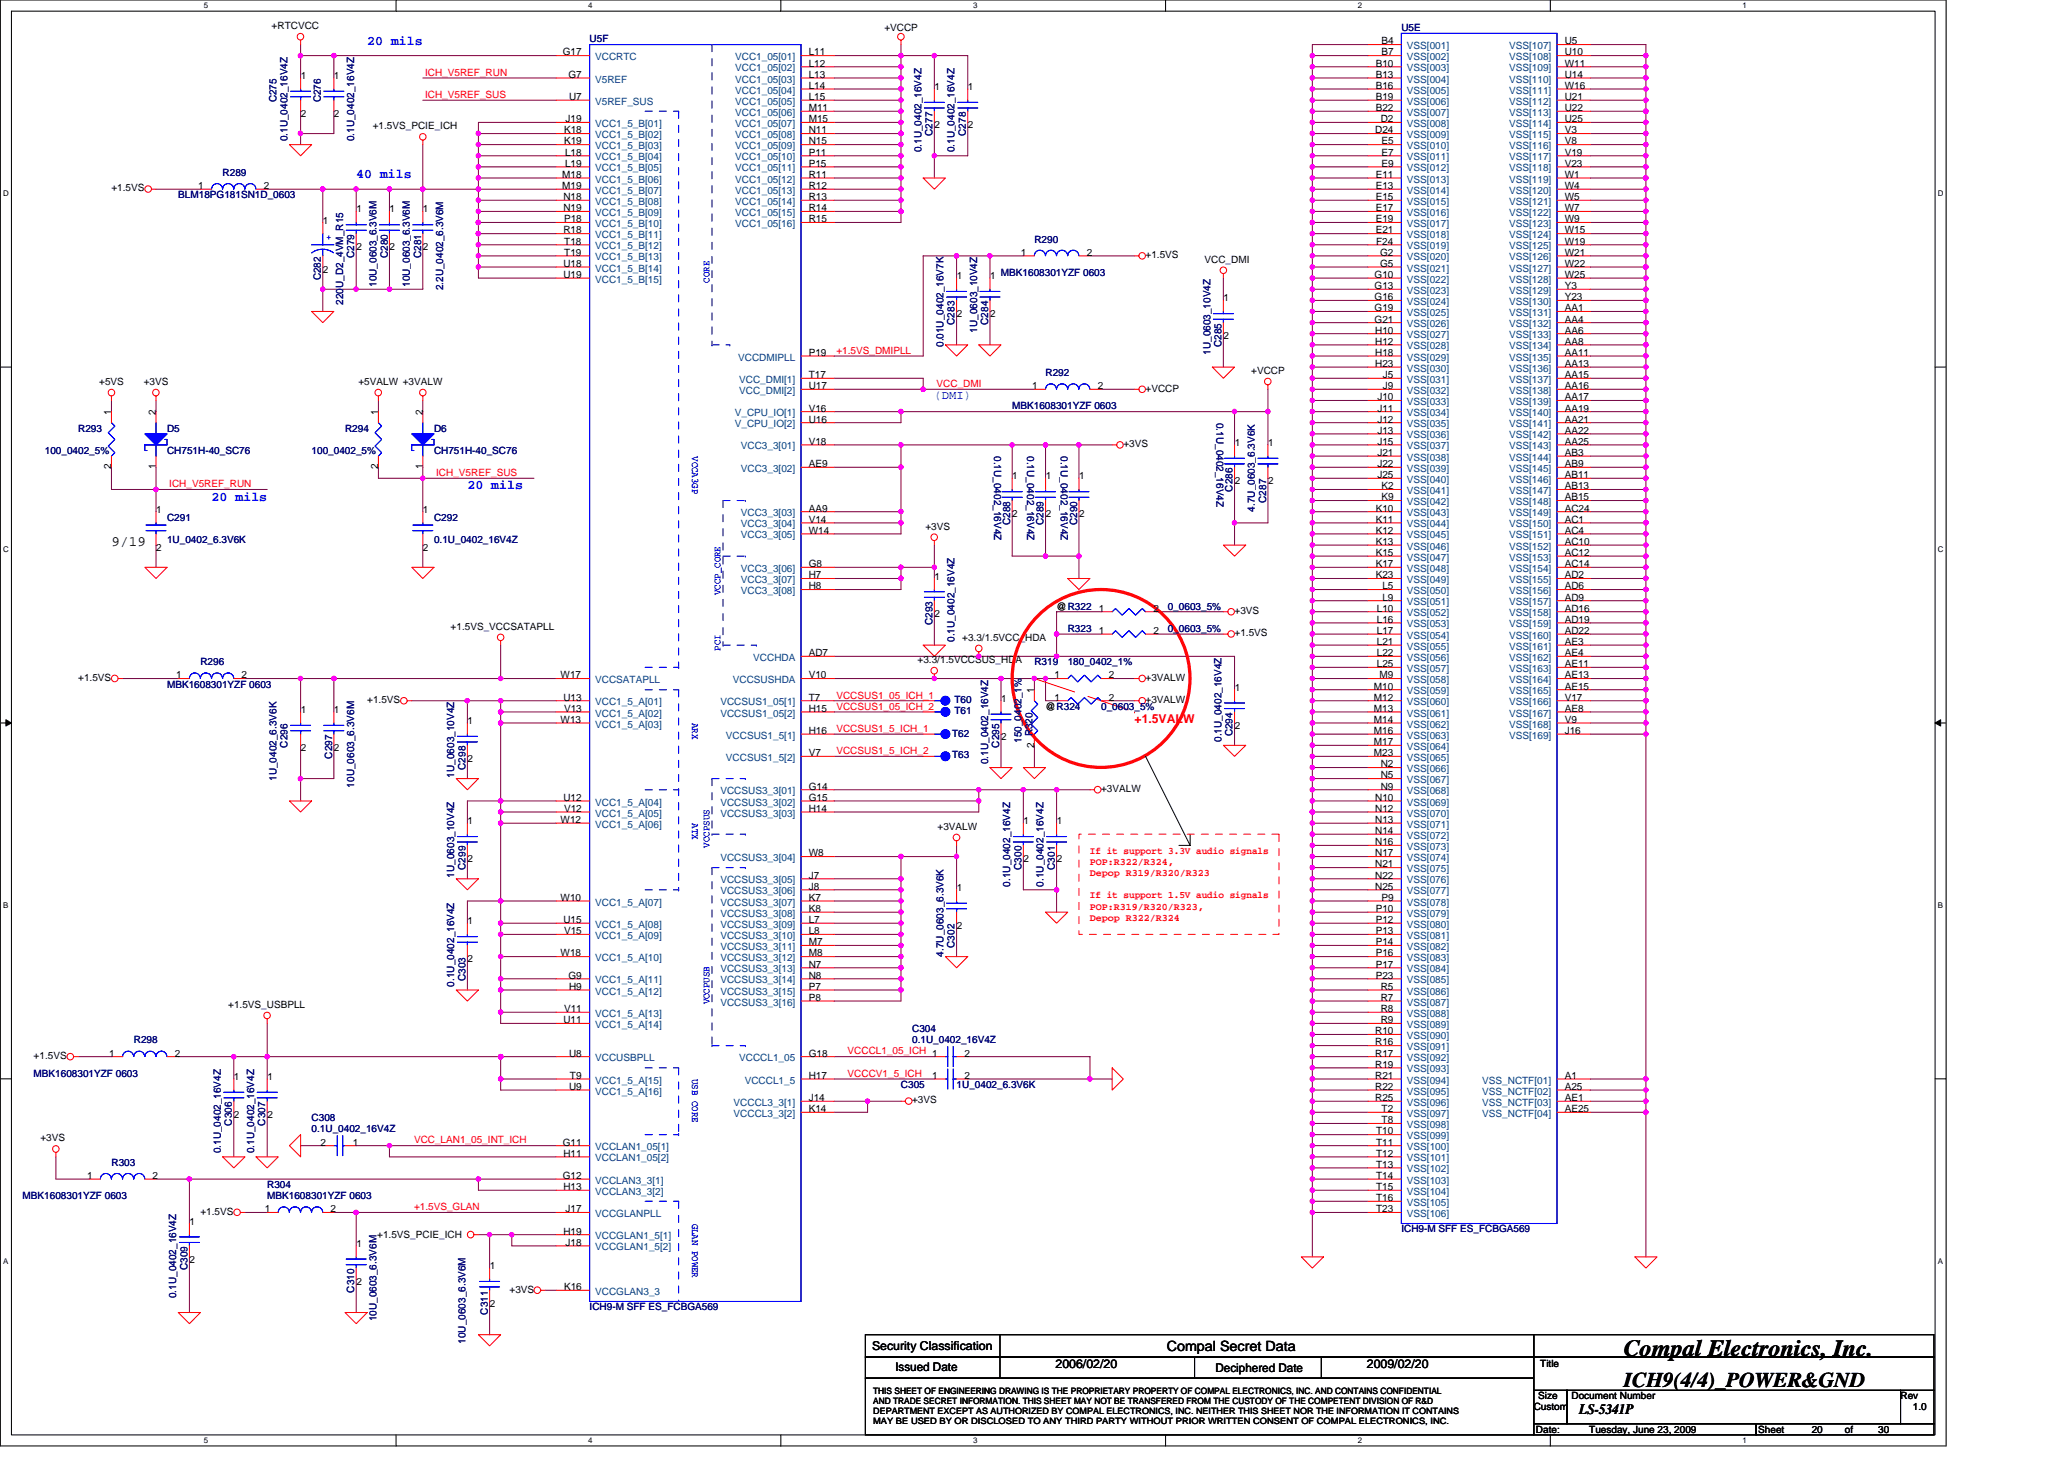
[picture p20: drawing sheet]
<svg xmlns="http://www.w3.org/2000/svg" width="297mm" height="210mm" viewBox="0 0 297 210" stroke-linecap="round" stroke-linejoin="round" font-family="sans-serif">
<defs><g id="words">
<text font-size="3.3" x="233.7" y="195.1">Compal Electronics, Inc.</text>
<text font-size="3" x="233.7" y="199.6">ICH9(4/4)_POWER&amp;GND</text>
<g font-size="2.1">
<text x="16" y="78.5">9/19</text>
<text x="227.3" y="203.5">LS-5341P</text>
</g>
<text font-size="2" x="167.9" y="194.3">Compal Secret Data</text>
<g font-size="1.9" fill="#00f">
<text x="52.8" y="6.4">20 mils</text>
<text x="51.3" y="25.6">40 mils</text>
<text x="67.3" y="70.4">20 mils</text>
<text x="30.5" y="72">20 mils</text>
</g>
<text font-size="1.8" fill="#00f" x="134.5" y="57.4">(DMI)</text>
<text font-size="1.8" fill="#f00" x="163.3" y="104.1">+1.5VALW</text>
<g font-size="1.8">
<text x="125.5" y="194.2">Security Classification</text>
<text x="151.9" y="196.8">2006/02/20</text>
<text x="196.7" y="196.8">2009/02/20</text>
</g>
<g font-size="1.7">
<text x="128.9" y="197.3">Issued Date</text>
<text x="174.9" y="197.4">Deciphered Date</text>
</g>
<g font-size="1.4">
<text x="39.1" y="4.2">+RTCVCC</text>
<text x="127.3" y="4.5">+VCCP</text>
<text x="43.3" y="11.4">1</text>
<text x="48.1" y="11.4">1</text>
<text x="81" y="8">G17</text>
<text x="81.8" y="11.2">G7</text>
<text x="116.4" y="8">L11</text>
<text x="116.4" y="9.6">L12</text>
<text x="116.4" y="11.2">L13</text>
<text x="198" y="9.6">B10</text>
<text x="198" y="11.2">B13</text>
<text x="198.8" y="6.4">B4</text>
<text x="198.8" y="8">B7</text>
<text x="225.2" y="6.4">U5</text>
<text x="225.2" y="8">U10</text>
<text x="225.2" y="9.6">W11</text>
<text x="225.2" y="11.2">U14</text>
<text x="43.3" y="16.8">2</text>
<text x="48.1" y="16.8">2</text>
<text x="81.4" y="17.6">J19</text>
<text x="81.9" y="14.4">U7</text>
<text x="116.4" y="12.8">L14</text>
<text x="116.4" y="14.4">L15</text>
<text x="116.4" y="16">M11</text>
<text x="116.4" y="17.6">M15</text>
<text x="134.5" y="13">1</text>
<text x="139.3" y="13">1</text>
<text x="198" y="12.8">B16</text>
<text x="198" y="14.4">B19</text>
<text x="198" y="16">B22</text>
<text x="198.7" y="17.6">D2</text>
<text x="225.2" y="12.8">W16</text>
<text x="225.2" y="14.4">U21</text>
<text x="225.2" y="16">U22</text>
<text x="225.2" y="17.6">U25</text>
<text x="53.7" y="18.6">+1.5VS_PCIE_ICH</text>
<text x="81.2" y="19.2">K18</text>
<text x="81.2" y="20.8">K19</text>
<text x="81.3" y="22.4">L18</text>
<text x="81.3" y="24">L19</text>
<text x="116.4" y="19.2">N11</text>
<text x="116.4" y="20.8">N15</text>
<text x="116.4" y="22.4">P11</text>
<text x="116.4" y="24">P15</text>
<text x="134.5" y="18.4">2</text>
<text x="139.3" y="18.4">2</text>
<text x="197.9" y="19.2">D24</text>
<text x="198.8" y="20.8">E5</text>
<text x="198.8" y="22.4">E7</text>
<text x="198.8" y="24">E9</text>
<text x="225.2" y="19.2">V3</text>
<text x="225.2" y="20.8">V8</text>
<text x="225.2" y="22.4">V19</text>
<text x="225.2" y="24">V23</text>
<text x="16" y="27.5">+1.5VS</text>
<text x="28.5" y="27.2">1</text>
<text x="38" y="27.2">2</text>
<text x="80.9" y="25.6">M18</text>
<text x="80.9" y="27.2">M19</text>
<text x="81.1" y="28.8">N18</text>
<text x="116.4" y="25.6">R11</text>
<text x="116.4" y="27.2">R12</text>
<text x="116.4" y="28.8">R13</text>
<text x="198" y="25.6">E11</text>
<text x="198" y="27.2">E13</text>
<text x="198" y="28.8">E15</text>
<text x="225.2" y="25.6">W1</text>
<text x="225.2" y="27.2">W4</text>
<text x="225.2" y="28.8">W5</text>
<text x="46.5" y="32.2">1</text>
<text x="51.3" y="30.6">1</text>
<text x="56.1" y="30.6">1</text>
<text x="60.9" y="30.6">1</text>
<text x="81.1" y="30.4">N19</text>
<text x="81.1" y="33.6">R18</text>
<text x="81.2" y="32">P18</text>
<text x="81.2" y="35.2">T18</text>
<text x="116.4" y="30.4">R14</text>
<text x="116.4" y="32">R15</text>
<text x="198" y="30.4">E17</text>
<text x="198" y="32">E19</text>
<text x="198" y="33.6">E21</text>
<text x="198.1" y="35.2">F24</text>
<text x="225.2" y="30.4">W7</text>
<text x="225.2" y="32">W9</text>
<text x="225.2" y="33.6">W15</text>
<text x="225.2" y="35.2">W19</text>
<text x="46.5" y="39.2">2</text>
<text x="51.3" y="36">2</text>
<text x="56.1" y="36">2</text>
<text x="60.9" y="36">2</text>
<text x="81.1" y="38.4">U18</text>
<text x="81.1" y="40">U19</text>
<text x="81.2" y="36.8">T19</text>
<text x="137.7" y="40.2">1</text>
<text x="142.5" y="40.2">1</text>
<text x="146.9" y="36.8">1</text>
<text x="156.4" y="36.8">2</text>
<text x="164.9" y="37.1">+1.5VS</text>
<text x="173.4" y="37.8">VCC_DMI</text>
<text x="197.8" y="40">G10</text>
<text x="197.8" y="41.6">G13</text>
<text x="198.6" y="36.8">G2</text>
<text x="198.6" y="38.4">G5</text>
<text x="225.2" y="36.8">W21</text>
<text x="225.2" y="38.4">W22</text>
<text x="225.2" y="40">W25</text>
<text x="225.2" y="41.6">Y3</text>
<text x="137.7" y="45.6">2</text>
<text x="142.5" y="45.6">2</text>
<text x="176.1" y="43.4">1</text>
<text x="197.8" y="43.2">G16</text>
<text x="197.8" y="44.8">G19</text>
<text x="197.8" y="46.4">G21</text>
<text x="197.9" y="48">H10</text>
<text x="225.2" y="43.2">Y23</text>
<text x="225.2" y="44.8">AA1</text>
<text x="225.2" y="46.4">AA4</text>
<text x="225.2" y="48">AA6</text>
<text x="116.4" y="51.2">P19</text>
<text x="176.1" y="48.8">2</text>
<text x="180.1" y="53.8">+VCCP</text>
<text x="197.9" y="49.6">H12</text>
<text x="197.9" y="51.2">H18</text>
<text x="197.9" y="52.8">H23</text>
<text x="225.2" y="49.6">AA8</text>
<text x="225.2" y="51.2">AA11</text>
<text x="225.2" y="52.8">AA13</text>
<text x="14.3" y="55.4">+5VS</text>
<text x="16" y="59.7" transform="rotate(-90 16 59.7)">1</text>
<text x="20.7" y="55.4">+3VS</text>
<text x="22.4" y="59.7" transform="rotate(-90 22.4 59.7)">2</text>
<text x="51.6" y="55.4">+5VALW +3VALW</text>
<text x="54.4" y="59.7" transform="rotate(-90 54.4 59.7)">1</text>
<text x="60.8" y="59.7" transform="rotate(-90 60.8 59.7)">2</text>
<text x="116.4" y="59.2">V16</text>
<text x="116.4" y="56">U17</text>
<text x="116.4" y="54.4">T17</text>
<text x="148.5" y="56">1</text>
<text x="158" y="56">2</text>
<text x="164.9" y="56.3">+VCCP</text>
<text x="198.2" y="57.6">J10</text>
<text x="198.2" y="59.2">J11</text>
<text x="199" y="54.4">J5</text>
<text x="199" y="56">J9</text>
<text x="225.2" y="54.4">AA15</text>
<text x="225.2" y="56">AA16</text>
<text x="225.2" y="57.6">AA17</text>
<text x="225.2" y="59.2">AA19</text>
<text x="116.4" y="64">V18</text>
<text x="116.4" y="60.8">U16</text>
<text x="161.7" y="64.3">+3VS</text>
<text x="177.7" y="64.2">1</text>
<text x="182.5" y="64.2">1</text>
<text x="198.2" y="60.8">J12</text>
<text x="198.2" y="62.4">J13</text>
<text x="198.2" y="64">J15</text>
<text x="198.2" y="65.6">J21</text>
<text x="225.2" y="60.8">AA21</text>
<text x="225.2" y="62.4">AA22</text>
<text x="225.2" y="64">AA25</text>
<text x="225.2" y="65.6">AB3</text>
<text x="16" y="67.5" transform="rotate(-90 16 67.5)">2</text>
<text x="22.4" y="67.5" transform="rotate(-90 22.4 67.5)">1</text>
<text x="54.4" y="67.5" transform="rotate(-90 54.4 67.5)">2</text>
<text x="60.8" y="67.5" transform="rotate(-90 60.8 67.5)">1</text>
<text x="116.4" y="67.2">AE9</text>
<text x="145.7" y="69">1</text>
<text x="150.5" y="69">1</text>
<text x="155.3" y="69">1</text>
<text x="177.7" y="69.6">2</text>
<text x="182.5" y="69.6">2</text>
<text x="198.2" y="67.2">J22</text>
<text x="198.2" y="68.8">J25</text>
<text x="198.8" y="70.4">K2</text>
<text x="198.8" y="72">K9</text>
<text x="225.2" y="67.2">AB9</text>
<text x="225.2" y="68.8">AB11</text>
<text x="225.2" y="70.4">AB13</text>
<text x="225.2" y="72">AB15</text>
<text x="22.5" y="73.8">1</text>
<text x="60.9" y="73.8">1</text>
<text x="116.4" y="73.6">AA9</text>
<text x="116.4" y="75.2">V14</text>
<text x="116.4" y="76.8">W14</text>
<text x="133.2" y="76.2">+3VS</text>
<text x="145.7" y="74.4">2</text>
<text x="150.5" y="74.4">2</text>
<text x="155.3" y="74.4">2</text>
<text x="198" y="73.6">K10</text>
<text x="198" y="75.2">K11</text>
<text x="198" y="76.8">K12</text>
<text x="225.2" y="73.6">AC24</text>
<text x="225.2" y="75.2">AC1</text>
<text x="225.2" y="76.8">AC4</text>
<text x="22.5" y="79.2">2</text>
<text x="60.9" y="79.2">2</text>
<text x="116.4" y="83.2">H7</text>
<text x="116.4" y="81.6">G8</text>
<text x="134.5" y="83.4">1</text>
<text x="198" y="78.4">K13</text>
<text x="198" y="80">K15</text>
<text x="198" y="81.6">K17</text>
<text x="198" y="83.2">K23</text>
<text x="225.2" y="78.4">AC10</text>
<text x="225.2" y="80">AC12</text>
<text x="225.2" y="81.6">AC14</text>
<text x="225.2" y="83.2">AD2</text>
<text x="116.4" y="84.8">H8</text>
<text x="134.5" y="88.8">2</text>
<text x="152.1" y="87.7">@R322</text>
<text x="158.1" y="88">1</text>
<text x="166" y="88">2</text>
<text x="177.7" y="88.3">+3VS</text>
<text x="198.1" y="88">L10</text>
<text x="198.1" y="89.6">L16</text>
<text x="198.9" y="84.8">L5</text>
<text x="198.9" y="86.4">L9</text>
<text x="225.2" y="84.8">AD6</text>
<text x="225.2" y="86.4">AD9</text>
<text x="225.2" y="88">AD16</text>
<text x="225.2" y="89.6">AD19</text>
<text x="64.9" y="90.6">+1.5VS_VCCSATAPLL</text>
<text x="116.4" y="94.4">AD7</text>
<text x="132.1" y="95.4">+3.3/1.5VCCSUS_HDA</text>
<text x="138.5" y="92.2">+3.3/1.5VCC_HDA</text>
<text x="158.1" y="91.2">1</text>
<text x="166" y="91.2">2</text>
<text x="177.7" y="91.5">+1.5VS</text>
<text x="198.1" y="91.2">L17</text>
<text x="198.1" y="92.8">L21</text>
<text x="198.1" y="94.4">L22</text>
<text x="198.1" y="96">L25</text>
<text x="225.2" y="91.2">AD22</text>
<text x="225.2" y="92.8">AE3</text>
<text x="225.2" y="94.4">AE4</text>
<text x="225.2" y="96">AE11</text>
<text x="11.3" y="98">+1.5VS</text>
<text x="25.3" y="97.6">1</text>
<text x="34.8" y="97.6">2</text>
<text x="52.8" y="101.2">+1.5VS</text>
<text x="80.7" y="97.6">W17</text>
<text x="81.1" y="100.8">U13</text>
<text x="116.4" y="97.6">V10</text>
<text x="116.4" y="100.8">T7</text>
<text x="144.1" y="101">1</text>
<text x="148.8" y="99.7" transform="rotate(-90 148.8 99.7)">1</text>
<text x="151.7" y="100.8">1</text>
<text x="151.7" y="97.6">1</text>
<text x="159.6" y="100.8">2</text>
<text x="159.6" y="97.6">2</text>
<text x="164.9" y="98">+3VALW</text>
<text x="164.9" y="101.2">+3VALW</text>
<text x="177.7" y="99.4">1</text>
<text x="197.7" y="99.2">M10</text>
<text x="197.7" y="100.8">M12</text>
<text x="198.5" y="97.6">M9</text>
<text x="225.2" y="97.6">AE13</text>
<text x="225.2" y="99.2">AE15</text>
<text x="225.2" y="100.8">V17</text>
<text x="43.3" y="102.6">1</text>
<text x="48.1" y="102.6">1</text>
<text x="67.3" y="104.2">1</text>
<text x="80.7" y="104">W13</text>
<text x="81.2" y="102.4">V13</text>
<text x="116.4" y="102.4">H15</text>
<text x="116.4" y="105.6">H16</text>
<text x="144.1" y="106.4">2</text>
<text x="148.8" y="107.5" transform="rotate(-90 148.8 107.5)">2 R320</text>
<text x="150.5" y="102.1">@R324</text>
<text x="177.7" y="104.8">2</text>
<text x="197.7" y="102.4">M13</text>
<text x="197.7" y="104">M14</text>
<text x="197.7" y="105.6">M16</text>
<text x="197.7" y="107.2">M17</text>
<text x="225.2" y="102.4">AE8</text>
<text x="225.2" y="104">V9</text>
<text x="225.2" y="105.6">J16</text>
<text x="43.3" y="108">2</text>
<text x="48.1" y="108">2</text>
<text x="67.3" y="109.6">2</text>
<text x="116.4" y="113.6">G14</text>
<text x="116.4" y="108.8">V7</text>
<text x="158.5" y="114">+3VALW</text>
<text x="197.7" y="108.8">M23</text>
<text x="198.7" y="110.4">N2</text>
<text x="198.7" y="112">N5</text>
<text x="198.7" y="113.6">N9</text>
<text x="67.3" y="118.6">1</text>
<text x="80.7" y="118.4">W12</text>
<text x="81.1" y="115.2">U12</text>
<text x="81.2" y="116.8">V12</text>
<text x="116.4" y="115.2">G15</text>
<text x="116.4" y="116.8">H14</text>
<text x="134.9" y="119.4">+3VALW</text>
<text x="147.3" y="118.6">1</text>
<text x="152.1" y="118.6">1</text>
<text x="197.9" y="115.2">N10</text>
<text x="197.9" y="116.8">N12</text>
<text x="197.9" y="118.4">N13</text>
<text x="197.9" y="120">N14</text>
<text x="67.3" y="124">2</text>
<text x="116.4" y="123.2">W8</text>
<text x="147.3" y="124">2</text>
<text x="152.1" y="124">2</text>
<text x="197.9" y="121.6">N16</text>
<text x="197.9" y="123.2">N17</text>
<text x="197.9" y="124.8">N21</text>
<text x="80.7" y="129.6">W10</text>
<text x="116.4" y="126.4">J7</text>
<text x="116.4" y="128">J8</text>
<text x="116.4" y="129.6">K7</text>
<text x="116.4" y="131.2">K8</text>
<text x="137.7" y="128.2">1</text>
<text x="197.9" y="126.4">N22</text>
<text x="197.9" y="128">N25</text>
<text x="198" y="131.2">P10</text>
<text x="198.8" y="129.6">P9</text>
<text x="67.3" y="133">1</text>
<text x="80.7" y="137.6">W18</text>
<text x="81.1" y="132.8">U15</text>
<text x="81.2" y="134.4">V15</text>
<text x="116.4" y="132.8">L7</text>
<text x="116.4" y="134.4">L8</text>
<text x="116.4" y="136">M7</text>
<text x="116.4" y="137.6">M8</text>
<text x="137.7" y="133.6">2</text>
<text x="198" y="132.8">P12</text>
<text x="198" y="134.4">P13</text>
<text x="198" y="136">P14</text>
<text x="198" y="137.6">P16</text>
<text x="67.3" y="138.4">2</text>
<text x="81.8" y="140.8">G9</text>
<text x="81.9" y="142.4">H9</text>
<text x="116.4" y="139.2">N7</text>
<text x="116.4" y="140.8">N8</text>
<text x="116.4" y="142.4">P7</text>
<text x="116.4" y="144">P8</text>
<text x="198" y="139.2">P17</text>
<text x="198" y="140.8">P23</text>
<text x="198.7" y="142.4">R5</text>
<text x="198.7" y="144">R7</text>
<text x="32.8" y="145">+1.5VS_USBPLL</text>
<text x="81.1" y="147.2">U11</text>
<text x="81.2" y="145.6">V11</text>
<text x="197.9" y="148.8">R10</text>
<text x="198.7" y="145.6">R8</text>
<text x="198.7" y="147.2">R9</text>
<text x="4.8" y="152.4">+1.5VS</text>
<text x="15.7" y="152">1</text>
<text x="25.2" y="152">2</text>
<text x="33.7" y="155.4">1</text>
<text x="38.5" y="155.4">1</text>
<text x="81.9" y="152">U8</text>
<text x="82" y="155.2">T9</text>
<text x="116.4" y="155.2">H17</text>
<text x="116.4" y="152">G18</text>
<text x="134.1" y="155.2">1</text>
<text x="138.8" y="155.2">2</text>
<text x="138.8" y="152">2</text>
<text x="197.9" y="150.4">R16</text>
<text x="197.9" y="152">R17</text>
<text x="197.9" y="153.6">R19</text>
<text x="197.9" y="155.2">R21</text>
<text x="225.2" y="155.2">A1</text>
<text x="33.7" y="160.8">2</text>
<text x="38.5" y="160.8">2</text>
<text x="81.9" y="156.8">U9</text>
<text x="116.4" y="160">K14</text>
<text x="116.4" y="158.4">J14</text>
<text x="131.3" y="158.7">+3VS</text>
<text x="197.9" y="156.8">R22</text>
<text x="197.9" y="158.4">R25</text>
<text x="198.8" y="160">T2</text>
<text x="198.8" y="161.6">T8</text>
<text x="225.2" y="156.8">A25</text>
<text x="225.2" y="158.4">AE1</text>
<text x="225.2" y="160">AE25</text>
<text x="5.8" y="164.2">+3VS</text>
<text x="46.1" y="164.8">2</text>
<text x="50.8" y="164.8">1</text>
<text x="81" y="164.8">G11</text>
<text x="81.1" y="166.4">H11</text>
<text x="198" y="163.2">T10</text>
<text x="198" y="164.8">T11</text>
<text x="198" y="166.4">T12</text>
<text x="198" y="168">T13</text>
<text x="12.5" y="169.6">1</text>
<text x="22" y="169.6">2</text>
<text x="81" y="169.6">G12</text>
<text x="81.1" y="171.2">H13</text>
<text x="198" y="169.6">T14</text>
<text x="198" y="171.2">T15</text>
<text x="198" y="172.8">T16</text>
<text x="27.3" y="176.2">1</text>
<text x="28.8" y="174.8">+1.5VS</text>
<text x="38.1" y="174.4">1</text>
<text x="47.6" y="174.4">2</text>
<text x="51.3" y="179.4">1</text>
<text x="54.3" y="178.1">+1.5VS_PCIE_ICH</text>
<text x="81.1" y="177.6">H19</text>
<text x="81.4" y="179.2">J18</text>
<text x="81.4" y="174.4">J17</text>
<text x="198" y="174.4">T23</text>
<text x="27.3" y="181.7">2</text>
<text x="51.3" y="184.8">2</text>
<text x="70.5" y="182.6">1</text>
<text x="73.3" y="186">+3VS</text>
<text x="81.2" y="185.6">K16</text>
<text x="70.5" y="188">2</text>
<text x="221.7" y="196.7">Title</text>
<text x="220.7" y="202.9">Custom</text>
<text x="221.4" y="201.3">Size</text>
<text x="226.2" y="201.3">Document Number</text>
<text x="273.5" y="201.3">Rev</text>
<text x="275.3" y="202.9">1.0</text>
<text x="221" y="206.1">Date:</text>
<text x="228.7" y="206.1">Tuesday, June 23, 2009</text>
<text x="253" y="206.1">Sheet</text>
<text x="260.7" y="206.1">20</text>
<text x="265.5" y="206.1">of</text>
<text x="270.3" y="206.1">30</text>
</g>
<g font-size="1.4" fill="#000080">
<text x="201.7" y="4.5">U5E</text>
<text x="84.9" y="6.1">U5F</text>
<text x="39.8" y="14.7" transform="rotate(-90 39.8 14.7)">C275</text>
<text x="46.2" y="14.7" transform="rotate(-90 46.2 14.7)">C276</text>
<text x="41.4" y="20.3" transform="rotate(-90 41.4 20.3)">0.1U_0402_16V4Z</text>
<text x="51" y="20.3" transform="rotate(-90 51 20.3)">0.1U_0402_16V4Z</text>
<text x="132.6" y="21.9" transform="rotate(-90 132.6 21.9)">0.1U_0402_16V4Z</text>
<text x="134.2" y="19.5" transform="rotate(-90 134.2 19.5)">C277</text>
<text x="137.4" y="21.9" transform="rotate(-90 137.4 21.9)">0.1U_0402_16V4Z</text>
<text x="139" y="19.5" transform="rotate(-90 139 19.5)">C278</text>
<text x="25.7" y="28.5">BLM18PG181SN1D_0603</text>
<text x="32" y="25.3">R289</text>
<text x="148.9" y="34.9">R290</text>
<text x="46.2" y="40.3" transform="rotate(-90 46.2 40.3)">C282</text>
<text x="51" y="37.1" transform="rotate(-90 51 37.1)">C279</text>
<text x="54.2" y="41.3" transform="rotate(-90 54.2 41.3)">10U_0603_6.3V6M</text>
<text x="55.8" y="37.1" transform="rotate(-90 55.8 37.1)">C280</text>
<text x="59" y="41.3" transform="rotate(-90 59 41.3)">10U_0603_6.3V6M</text>
<text x="60.6" y="37.1" transform="rotate(-90 60.6 37.1)">C281</text>
<text x="63.8" y="41.8" transform="rotate(-90 63.8 41.8)">2.2U_0402_6.3V6M</text>
<text x="144.1" y="39.7">MBK1608301YZF 0603</text>
<text x="49.4" y="43.9" transform="rotate(-90 49.4 43.9)">220U_D2_4VM_R15</text>
<text x="137.4" y="46.7" transform="rotate(-90 137.4 46.7)">C283</text>
<text x="140.6" y="47.9" transform="rotate(-90 140.6 47.9)">1U_0603_10V4Z</text>
<text x="142.2" y="46.7" transform="rotate(-90 142.2 46.7)">C284</text>
<text x="135.8" y="49.9" transform="rotate(-90 135.8 49.9)">0.01U_0402_16V7K</text>
<text x="174.2" y="51.1" transform="rotate(-90 174.2 51.1)">1U_0603_10V4Z</text>
<text x="175.8" y="49.9" transform="rotate(-90 175.8 49.9)">C285</text>
<text x="145.7" y="58.9">MBK1608301YZF 0603</text>
<text x="150.5" y="54.1">R292</text>
<text x="6.5" y="65.3">100_0402_5%</text>
<text x="11.3" y="62.1">R293</text>
<text x="24" y="62.1">D5</text>
<text x="24" y="65.3">CH751H-40_SC76</text>
<text x="44.8" y="65.3">100_0402_5%</text>
<text x="49.7" y="62.1">R294</text>
<text x="62.5" y="62.1">D6</text>
<text x="62.5" y="65.3">CH751H-40_SC76</text>
<text x="143.1" y="65.6" transform="rotate(90 143.1 65.6)">0.1U_0402_16V4Z</text>
<text x="147.8" y="65.6" transform="rotate(90 147.8 65.6)">0.1U_0402_16V4Z</text>
<text x="152.7" y="65.6" transform="rotate(90 152.7 65.6)">0.1U_0402_16V4Z</text>
<text x="175.1" y="60.8" transform="rotate(90 175.1 60.8)">0.1U_0402_16V4Z</text>
<text x="177.4" y="70.7" transform="rotate(-90 177.4 70.7)">C286</text>
<text x="24" y="74.9">C291</text>
<text x="62.5" y="74.9">C292</text>
<text x="145.4" y="75.5" transform="rotate(-90 145.4 75.5)">C288</text>
<text x="150.2" y="75.5" transform="rotate(-90 150.2 75.5)">C289</text>
<text x="155" y="75.5" transform="rotate(-90 155 75.5)">C290</text>
<text x="180.6" y="73.6" transform="rotate(-90 180.6 73.6)">4.7U_0603_6.3V6K</text>
<text x="182.2" y="72.3" transform="rotate(-90 182.2 72.3)">C287</text>
<text x="24" y="78.1">1U_0402_6.3V6K</text>
<text x="62.5" y="78.1">0.1U_0402_16V4Z</text>
<text x="134.2" y="89.9" transform="rotate(-90 134.2 89.9)">C293</text>
<text x="168.1" y="87.7">0_0603_5%</text>
<text x="28.8" y="95.7">R296</text>
<text x="137.4" y="92.4" transform="rotate(-90 137.4 92.4)">0.1U_0402_16V4Z</text>
<text x="148.9" y="95.7">R319</text>
<text x="153.7" y="95.7">180_0402_1%</text>
<text x="153.7" y="90.9">R323</text>
<text x="168.1" y="90.9">0_0603_5%</text>
<text x="24" y="98.9">MBK1608301YZF 0603</text>
<text x="137.3" y="101.2">T60</text>
<text x="41.4" y="107.5" transform="rotate(-90 41.4 107.5)">C296</text>
<text x="137" y="106">T62</text>
<text x="137.3" y="102.7">T61</text>
<text x="143.8" y="107.5" transform="rotate(-90 143.8 107.5)">C295</text>
<text x="147" y="106.9" transform="rotate(-90 147 106.9)">150_0402_1%</text>
<text x="158.5" y="102.1">0_0603_5%</text>
<text x="175.8" y="106.7" transform="rotate(-90 175.8 106.7)">0.1U_0402_16V4Z</text>
<text x="177.4" y="105.9" transform="rotate(-90 177.4 105.9)">C294</text>
<text x="39.8" y="112.4" transform="rotate(-90 39.8 112.4)">1U_0402_6.3V6K</text>
<text x="47.8" y="109.1" transform="rotate(-90 47.8 109.1)">C297</text>
<text x="51" y="113.3" transform="rotate(-90 51 113.3)">10U_0603_6.3V6M</text>
<text x="65.4" y="111.9" transform="rotate(-90 65.4 111.9)">1U_0603_10V4Z</text>
<text x="67" y="110.7" transform="rotate(-90 67 110.7)">C298</text>
<text x="137" y="109">T63</text>
<text x="142.2" y="109.9" transform="rotate(-90 142.2 109.9)">0.1U_0402_16V4Z</text>
<text x="67" y="125.1" transform="rotate(-90 67 125.1)">C299</text>
<text x="147" y="125.1" transform="rotate(-90 147 125.1)">C300</text>
<text x="151.8" y="125.1" transform="rotate(-90 151.8 125.1)">C301</text>
<text x="65.4" y="126.3" transform="rotate(-90 65.4 126.3)">1U_0603_10V4Z</text>
<text x="145.4" y="127.6" transform="rotate(-90 145.4 127.6)">0.1U_0402_16V4Z</text>
<text x="150.2" y="127.6" transform="rotate(-90 150.2 127.6)">0.1U_0402_16V4Z</text>
<text x="135.8" y="137.6" transform="rotate(-90 135.8 137.6)">4.7U_0603_6.3V6K</text>
<text x="137.4" y="136.4" transform="rotate(-90 137.4 136.4)">C302</text>
<text x="65.4" y="141.9" transform="rotate(-90 65.4 141.9)">0.1U_0402_16V4Z</text>
<text x="67" y="141.1" transform="rotate(-90 67 141.1)">C303</text>
<text x="131.3" y="148.5">C304</text>
<text x="4.8" y="154.9">MBK1608301YZF 0603</text>
<text x="19.3" y="150.1">R298</text>
<text x="131.3" y="150.1">0.1U_0402_16V4Z</text>
<text x="33.4" y="161.9" transform="rotate(-90 33.4 161.9)">C306</text>
<text x="38.2" y="161.9" transform="rotate(-90 38.2 161.9)">C307</text>
<text x="44.8" y="161.3">C308</text>
<text x="129.7" y="156.5">C305</text>
<text x="137.7" y="156.5">1U_0402_6.3V6K</text>
<text x="16" y="167.7">R303</text>
<text x="31.8" y="165.9" transform="rotate(-90 31.8 165.9)">0.1U_0402_16V4Z</text>
<text x="36.6" y="165.9" transform="rotate(-90 36.6 165.9)">0.1U_0402_16V4Z</text>
<text x="44.8" y="162.9">0.1U_0402_16V4Z</text>
<text x="3.3" y="172.5">MBK1608301YZF 0603</text>
<text x="38.5" y="170.9">R304</text>
<text x="38.5" y="172.5">MBK1608301YZF 0603</text>
<text x="201.7" y="177.3">ICH9-M SFF ES_FCBGA569</text>
<text x="27" y="182.8" transform="rotate(-90 27 182.8)">C309</text>
<text x="51" y="185.9" transform="rotate(-90 51 185.9)">C310</text>
<text x="25.4" y="186.8" transform="rotate(-90 25.4 186.8)">0.1U_0402_16V4Z</text>
<text x="54.2" y="190.1" transform="rotate(-90 54.2 190.1)">10U_0603_6.3V6M</text>
<text x="70.2" y="189.1" transform="rotate(-90 70.2 189.1)">C311</text>
<text x="84.9" y="188.5">ICH9-M SFF ES_FCBGA569</text>
<text x="67" y="193.3" transform="rotate(-90 67 193.3)">10U_0603_6.3V6M</text>
</g>
<g font-size="1.4" fill="#f00">
<text x="61.2" y="10.9">ICH_V5REF_RUN</text>
<text x="61.2" y="14.1">ICH_V5REF_SUS</text>
<text x="120.4" y="50.9">+1.5VS_DMIPLL</text>
<text x="134.8" y="55.7">VCC_DMI</text>
<text x="24.4" y="70.1">ICH_V5REF_RUN</text>
<text x="62.8" y="68.5">ICH_V5REF_SUS</text>
<text x="120.4" y="100.5">VCCSUS1_05_ICH_1</text>
<text x="120.4" y="102.1">VCCSUS1_05_ICH_2</text>
<text x="120.4" y="105.3">VCCSUS1_5_ICH_1</text>
<text x="120.4" y="108.5">VCCSUS1_5_ICH_2</text>
<text x="156.9" y="122.8">If it support 3.3V audio signals</text>
<text x="156.9" y="124.5">POP:R322/R324,</text>
<text x="156.9" y="126.1">Depop R319/R320/R323</text>
<text x="156.9" y="129.2">If it support 1.5V audio signals</text>
<text x="156.9" y="130.9">POP:R319/R320/R323,</text>
<text x="156.9" y="132.5">Depop R322/R324</text>
<text x="122" y="154.9">VCCCV1_5_ICH</text>
<text x="122" y="151.7">VCCCL1_05_ICH 1</text>
<text x="59.6" y="164.5">VCC_LAN1_05_INT_ICH</text>
<text x="59.6" y="174.1">+1.5VS_GLAN</text>
</g>
<g font-size="1.4" fill="#004080">
<text x="85.7" y="11.9">V5REF</text>
<text x="85.7" y="8.7">VCCRTC</text>
<text x="105.8" y="8.7">VCC1_05[01]</text>
<text x="105.8" y="10.3">VCC1_05[02]</text>
<text x="105.8" y="11.9">VCC1_05[03]</text>
<text x="202.5" y="7.1">VSS[001]</text>
<text x="202.5" y="8.7">VSS[002]</text>
<text x="202.5" y="10.3">VSS[003]</text>
<text x="202.5" y="11.9">VSS[004]</text>
<text x="217.2" y="7.1">VSS[107]</text>
<text x="217.2" y="8.7">VSS[108]</text>
<text x="217.2" y="10.3">VSS[109]</text>
<text x="217.2" y="11.9">VSS[110]</text>
<text x="85.7" y="15.1">V5REF_SUS</text>
<text x="105.8" y="13.5">VCC1_05[04]</text>
<text x="105.8" y="15.1">VCC1_05[05]</text>
<text x="105.8" y="16.7">VCC1_05[06]</text>
<text x="202.5" y="13.5">VSS[005]</text>
<text x="202.5" y="15.1">VSS[006]</text>
<text x="202.5" y="16.7">VSS[007]</text>
<text x="217.2" y="13.5">VSS[111]</text>
<text x="217.2" y="15.1">VSS[112]</text>
<text x="217.2" y="16.7">VSS[113]</text>
<text x="85.7" y="18.3">VCC1_5_B[01]</text>
<text x="85.7" y="19.9">VCC1_5_B[02]</text>
<text x="85.7" y="21.5">VCC1_5_B[03]</text>
<text x="85.7" y="23.1">VCC1_5_B[04]</text>
<text x="105.8" y="18.3">VCC1_05[07]</text>
<text x="105.8" y="19.9">VCC1_05[08]</text>
<text x="105.8" y="21.5">VCC1_05[09]</text>
<text x="105.8" y="23.1">VCC1_05[10]</text>
<text x="202.5" y="18.3">VSS[008]</text>
<text x="202.5" y="19.9">VSS[009]</text>
<text x="202.5" y="21.5">VSS[010]</text>
<text x="202.5" y="23.1">VSS[011]</text>
<text x="217.2" y="18.3">VSS[114]</text>
<text x="217.2" y="19.9">VSS[115]</text>
<text x="217.2" y="21.5">VSS[116]</text>
<text x="217.2" y="23.1">VSS[117]</text>
<text x="85.7" y="24.7">VCC1_5_B[05]</text>
<text x="85.7" y="26.3">VCC1_5_B[06]</text>
<text x="85.7" y="27.9">VCC1_5_B[07]</text>
<text x="85.7" y="29.5">VCC1_5_B[08]</text>
<text x="105.8" y="24.7">VCC1_05[11]</text>
<text x="105.8" y="26.3">VCC1_05[12]</text>
<text x="105.8" y="27.9">VCC1_05[13]</text>
<text x="105.8" y="29.5">VCC1_05[14]</text>
<text x="202.5" y="24.7">VSS[012]</text>
<text x="202.5" y="26.3">VSS[013]</text>
<text x="202.5" y="27.9">VSS[014]</text>
<text x="202.5" y="29.5">VSS[015]</text>
<text x="217.2" y="24.7">VSS[118]</text>
<text x="217.2" y="26.3">VSS[119]</text>
<text x="217.2" y="27.9">VSS[120]</text>
<text x="217.2" y="29.5">VSS[121]</text>
<text x="85.7" y="31.1">VCC1_5_B[09]</text>
<text x="85.7" y="32.7">VCC1_5_B[10]</text>
<text x="85.7" y="34.3">VCC1_5_B[11]</text>
<text x="85.7" y="35.9">VCC1_5_B[12]</text>
<text x="105.8" y="31.1">VCC1_05[15]</text>
<text x="105.8" y="32.7">VCC1_05[16]</text>
<text x="202.5" y="31.1">VSS[016]</text>
<text x="202.5" y="32.7">VSS[017]</text>
<text x="202.5" y="34.3">VSS[018]</text>
<text x="202.5" y="35.9">VSS[019]</text>
<text x="217.2" y="31.1">VSS[122]</text>
<text x="217.2" y="32.7">VSS[123]</text>
<text x="217.2" y="34.3">VSS[124]</text>
<text x="217.2" y="35.9">VSS[125]</text>
<text x="85.7" y="37.5">VCC1_5_B[13]</text>
<text x="85.7" y="39.1">VCC1_5_B[14]</text>
<text x="85.7" y="40.7">VCC1_5_B[15]</text>
<text x="202.5" y="37.5">VSS[020]</text>
<text x="202.5" y="39.1">VSS[021]</text>
<text x="202.5" y="40.7">VSS[022]</text>
<text x="217.2" y="37.5">VSS[126]</text>
<text x="217.2" y="39.1">VSS[127]</text>
<text x="217.2" y="40.7">VSS[128]</text>
<text x="202.5" y="42.3">VSS[023]</text>
<text x="202.5" y="43.9">VSS[024]</text>
<text x="202.5" y="45.5">VSS[025]</text>
<text x="202.5" y="47.1">VSS[026]</text>
<text x="217.2" y="42.3">VSS[129]</text>
<text x="217.2" y="43.9">VSS[130]</text>
<text x="217.2" y="45.5">VSS[131]</text>
<text x="217.2" y="47.1">VSS[132]</text>
<text x="106.2" y="51.9">VCCDMIPLL</text>
<text x="202.5" y="48.7">VSS[027]</text>
<text x="202.5" y="50.3">VSS[028]</text>
<text x="202.5" y="51.9">VSS[029]</text>
<text x="202.5" y="53.5">VSS[030]</text>
<text x="217.2" y="48.7">VSS[133]</text>
<text x="217.2" y="50.3">VSS[134]</text>
<text x="217.2" y="51.9">VSS[135]</text>
<text x="217.2" y="53.5">VSS[136]</text>
<text x="105.7" y="59.9">V_CPU_IO[1]</text>
<text x="106.4" y="56.7">VCC_DMI[2]</text>
<text x="106.4" y="55.1">VCC_DMI[1]</text>
<text x="202.5" y="55.1">VSS[031]</text>
<text x="202.5" y="56.7">VSS[032]</text>
<text x="202.5" y="58.3">VSS[033]</text>
<text x="202.5" y="59.9">VSS[034]</text>
<text x="217.2" y="55.1">VSS[137]</text>
<text x="217.2" y="56.7">VSS[138]</text>
<text x="217.2" y="58.3">VSS[139]</text>
<text x="217.2" y="59.9">VSS[140]</text>
<text x="105.7" y="61.5">V_CPU_IO[2]</text>
<text x="106.6" y="64.7">VCC3_3[01]</text>
<text x="202.5" y="61.5">VSS[035]</text>
<text x="202.5" y="63.1">VSS[036]</text>
<text x="202.5" y="64.7">VSS[037]</text>
<text x="217.2" y="61.5">VSS[141]</text>
<text x="217.2" y="63.1">VSS[142]</text>
<text x="217.2" y="64.7">VSS[143]</text>
<text x="106.6" y="67.9">VCC3_3[02]</text>
<text x="202.5" y="66.3">VSS[038]</text>
<text x="202.5" y="67.9">VSS[039]</text>
<text x="202.5" y="69.5">VSS[040]</text>
<text x="202.5" y="71.1">VSS[041]</text>
<text x="217.2" y="66.3">VSS[144]</text>
<text x="217.2" y="67.9">VSS[145]</text>
<text x="217.2" y="69.5">VSS[146]</text>
<text x="217.2" y="71.1">VSS[147]</text>
<text x="106.6" y="74.3">VCC3_3[03]</text>
<text x="106.6" y="75.9">VCC3_3[04]</text>
<text x="106.6" y="77.5">VCC3_3[05]</text>
<text x="202.5" y="72.7">VSS[042]</text>
<text x="202.5" y="74.3">VSS[043]</text>
<text x="202.5" y="75.9">VSS[044]</text>
<text x="202.5" y="77.5">VSS[045]</text>
<text x="217.2" y="72.7">VSS[148]</text>
<text x="217.2" y="74.3">VSS[149]</text>
<text x="217.2" y="75.9">VSS[150]</text>
<text x="217.2" y="77.5">VSS[151]</text>
<text x="106.6" y="83.9">VCC3_3[07]</text>
<text x="106.6" y="82.3">VCC3_3[06]</text>
<text x="202.5" y="79.1">VSS[046]</text>
<text x="202.5" y="80.7">VSS[047]</text>
<text x="202.5" y="82.3">VSS[048]</text>
<text x="202.5" y="83.9">VSS[049]</text>
<text x="217.2" y="79.1">VSS[152]</text>
<text x="217.2" y="80.7">VSS[153]</text>
<text x="217.2" y="82.3">VSS[154]</text>
<text x="217.2" y="83.9">VSS[155]</text>
<text x="106.6" y="85.5">VCC3_3[08]</text>
<text x="202.5" y="85.5">VSS[050]</text>
<text x="202.5" y="87.1">VSS[051]</text>
<text x="202.5" y="88.7">VSS[052]</text>
<text x="217.2" y="85.5">VSS[156]</text>
<text x="217.2" y="87.1">VSS[157]</text>
<text x="217.2" y="88.7">VSS[158]</text>
<text x="108.4" y="95.1">VCCHDA</text>
<text x="202.5" y="90.3">VSS[053]</text>
<text x="202.5" y="91.9">VSS[054]</text>
<text x="202.5" y="93.5">VSS[055]</text>
<text x="202.5" y="95.1">VSS[056]</text>
<text x="217.2" y="90.3">VSS[159]</text>
<text x="217.2" y="91.9">VSS[160]</text>
<text x="217.2" y="93.5">VSS[161]</text>
<text x="217.2" y="95.1">VSS[162]</text>
<text x="85.7" y="101.5">VCC1_5_A[01]</text>
<text x="85.7" y="98.3">VCCSATAPLL</text>
<text x="103.7" y="101.5">VCCSUS1_05[1]</text>
<text x="105.5" y="98.3">VCCSUSHDA</text>
<text x="202.5" y="96.7">VSS[057]</text>
<text x="202.5" y="98.3">VSS[058]</text>
<text x="202.5" y="99.9">VSS[059]</text>
<text x="202.5" y="101.5">VSS[060]</text>
<text x="217.2" y="96.7">VSS[163]</text>
<text x="217.2" y="98.3">VSS[164]</text>
<text x="217.2" y="99.9">VSS[165]</text>
<text x="217.2" y="101.5">VSS[166]</text>
<text x="85.7" y="103.1">VCC1_5_A[02]</text>
<text x="85.7" y="104.7">VCC1_5_A[03]</text>
<text x="103.7" y="103.1">VCCSUS1_05[2]</text>
<text x="104.5" y="106.3">VCCSUS1_5[1]</text>
<text x="202.5" y="103.1">VSS[061]</text>
<text x="202.5" y="104.7">VSS[062]</text>
<text x="202.5" y="106.3">VSS[063]</text>
<text x="202.5" y="107.9">VSS[064]</text>
<text x="217.2" y="103.1">VSS[167]</text>
<text x="217.2" y="104.7">VSS[168]</text>
<text x="217.2" y="106.3">VSS[169]</text>
<text x="104.5" y="109.5">VCCSUS1_5[2]</text>
<text x="202.5" y="109.5">VSS[065]</text>
<text x="202.5" y="111.1">VSS[066]</text>
<text x="202.5" y="112.7">VSS[067]</text>
<text x="85.7" y="115.9">VCC1_5_A[04]</text>
<text x="85.7" y="117.5">VCC1_5_A[05]</text>
<text x="85.7" y="119.1">VCC1_5_A[06]</text>
<text x="103.7" y="114.3">VCCSUS3_3[01]</text>
<text x="103.7" y="115.9">VCCSUS3_3[02]</text>
<text x="103.7" y="117.5">VCCSUS3_3[03]</text>
<text x="202.5" y="114.3">VSS[068]</text>
<text x="202.5" y="115.9">VSS[069]</text>
<text x="202.5" y="117.5">VSS[070]</text>
<text x="202.5" y="119.1">VSS[071]</text>
<text x="103.7" y="123.9">VCCSUS3_3[04]</text>
<text x="202.5" y="120.7">VSS[072]</text>
<text x="202.5" y="122.3">VSS[073]</text>
<text x="202.5" y="123.9">VSS[074]</text>
<text x="202.5" y="125.5">VSS[075]</text>
<text x="85.7" y="130.3">VCC1_5_A[07]</text>
<text x="103.7" y="127.1">VCCSUS3_3[05]</text>
<text x="103.7" y="128.7">VCCSUS3_3[06]</text>
<text x="103.7" y="130.3">VCCSUS3_3[07]</text>
<text x="103.7" y="131.9">VCCSUS3_3[08]</text>
<text x="202.5" y="127.1">VSS[076]</text>
<text x="202.5" y="128.7">VSS[077]</text>
<text x="202.5" y="130.3">VSS[078]</text>
<text x="202.5" y="131.9">VSS[079]</text>
<text x="85.7" y="135.1">VCC1_5_A[09]</text>
<text x="85.7" y="133.5">VCC1_5_A[08]</text>
<text x="103.7" y="133.5">VCCSUS3_3[09]</text>
<text x="103.7" y="135.1">VCCSUS3_3[10]</text>
<text x="103.7" y="136.7">VCCSUS3_3[11]</text>
<text x="202.5" y="133.5">VSS[080]</text>
<text x="202.5" y="135.1">VSS[081]</text>
<text x="202.5" y="136.7">VSS[082]</text>
<text x="85.7" y="143.1">VCC1_5_A[12]</text>
<text x="85.7" y="138.3">VCC1_5_A[10]</text>
<text x="85.7" y="141.5">VCC1_5_A[11]</text>
<text x="103.7" y="138.3">VCCSUS3_3[12]</text>
<text x="103.7" y="139.9">VCCSUS3_3[13]</text>
<text x="103.7" y="141.5">VCCSUS3_3[14]</text>
<text x="103.7" y="143.1">VCCSUS3_3[15]</text>
<text x="202.5" y="138.3">VSS[083]</text>
<text x="202.5" y="139.9">VSS[084]</text>
<text x="202.5" y="141.5">VSS[085]</text>
<text x="202.5" y="143.1">VSS[086]</text>
<text x="85.7" y="146.3">VCC1_5_A[13]</text>
<text x="85.7" y="147.9">VCC1_5_A[14]</text>
<text x="103.7" y="144.7">VCCSUS3_3[16]</text>
<text x="202.5" y="144.7">VSS[087]</text>
<text x="202.5" y="146.3">VSS[088]</text>
<text x="202.5" y="147.9">VSS[089]</text>
<text x="202.5" y="149.5">VSS[090]</text>
<text x="85.7" y="152.7">VCCUSBPLL</text>
<text x="85.7" y="155.9">VCC1_5_A[15]</text>
<text x="106.4" y="152.7">VCCCL1_05</text>
<text x="107.2" y="155.9">VCCCL1_5</text>
<text x="202.5" y="151.1">VSS[091]</text>
<text x="202.5" y="152.7">VSS[092]</text>
<text x="202.5" y="154.3">VSS[093]</text>
<text x="202.5" y="155.9">VSS[094]</text>
<text x="213.3" y="155.9">VSS_NCTF[01]</text>
<text x="85.7" y="157.5">VCC1_5_A[16]</text>
<text x="105.6" y="160.7">VCCCL3_3[2]</text>
<text x="105.6" y="159.1">VCCCL3_3[1]</text>
<text x="202.5" y="157.5">VSS[095]</text>
<text x="202.5" y="159.1">VSS[096]</text>
<text x="202.5" y="160.7">VSS[097]</text>
<text x="213.3" y="157.5">VSS_NCTF[02]</text>
<text x="213.3" y="159.1">VSS_NCTF[03]</text>
<text x="213.3" y="160.7">VSS_NCTF[04]</text>
<text x="85.7" y="165.5">VCCLAN1_05[1]</text>
<text x="85.7" y="167.1">VCCLAN1_05[2]</text>
<text x="202.5" y="163.9">VSS[099]</text>
<text x="202.5" y="165.5">VSS[100]</text>
<text x="202.5" y="167.1">VSS[101]</text>
<text x="202.5" y="162.3">VSS[098]</text>
<text x="85.7" y="170.3">VCCLAN3_3[1]</text>
<text x="85.7" y="171.9">VCCLAN3_3[2]</text>
<text x="202.5" y="168.7">VSS[102]</text>
<text x="202.5" y="170.3">VSS[103]</text>
<text x="202.5" y="171.9">VSS[104]</text>
<text x="202.5" y="173.5">VSS[105]</text>
<text x="85.7" y="179.9">VCCGLAN1_5[2]</text>
<text x="85.7" y="178.3">VCCGLAN1_5[1]</text>
<text x="85.7" y="175.1">VCCGLANPLL</text>
<text x="202.5" y="175.1">VSS[106]</text>
<text x="85.7" y="186.3">VCCGLAN3_3</text>
</g>
<g font-size="1.4" fill="#00f">
<text x="46.9" y="34.6">+</text>
<text x="102.1" y="40.7" transform="rotate(-90 102.1 40.7)">CORE</text>
<text x="99.6" y="65.6" transform="rotate(90 99.6 65.6)">VCCA3GP</text>
<text x="103.7" y="85.6" transform="rotate(-90 103.7 85.6)">VCCP_CORE</text>
<text x="103.7" y="93.6" transform="rotate(-90 103.7 93.6)">PCI</text>
<text x="99.6" y="104" transform="rotate(90 99.6 104)">ARX</text>
<text x="99.6" y="118.4" transform="rotate(90 99.6 118.4)">ATX</text>
<text x="102.1" y="121.9" transform="rotate(-90 102.1 121.9)">VCCPSUS</text>
<text x="102.1" y="144.5" transform="rotate(-90 102.1 144.5)">VCCPUSB</text>
<text x="99.6" y="155.2" transform="rotate(90 99.6 155.2)">USB CORE</text>
<text x="99.6" y="176" transform="rotate(90 99.6 176)">GLAN POWER</text>
</g>
<g font-size="1.3">
<text x="125.7" y="200.5">THIS SHEET OF ENGINEERING DRAWING IS THE PROPRIETARY PROPERTY OF COMPAL ELECTRONICS, INC. AND CONTAINS CONFIDENTIAL</text>
<text x="125.7" y="202">AND TRADE SECRET INFORMATION. THIS SHEET MAY NOT BE TRANSFERED FROM THE CUSTODY OF THE COMPETENT DIVISION OF R&amp;D</text>
<text x="125.7" y="203.5">DEPARTMENT EXCEPT AS AUTHORIZED BY COMPAL ELECTRONICS, INC. NEITHER THIS SHEET NOR THE INFORMATION IT CONTAINS</text>
<text x="125.7" y="204.9">MAY BE USED BY OR DISCLOSED TO ANY THIRD PARTY WITHOUT PRIOR WRITTEN CONSENT OF COMPAL ELECTRONICS, INC.</text>
</g>
<g font-size="1.1">
<text x="29.3" y="1.2">5</text>
<text x="84.7" y="1.2">4</text>
<text x="140" y="1.2">3</text>
<text x="195.4" y="1.2">2</text>
<text x="250.8" y="1.2">1</text>
<text x=".4" y="28.2">D</text>
<text x="278.9" y="28.2">D</text>
<text x=".4" y="79.4">C</text>
<text x="278.9" y="79.4">C</text>
<text x=".4" y="130.6">B</text>
<text x="278.9" y="130.6">B</text>
<text x=".4" y="181.8">A</text>
<text x="278.9" y="181.8">A</text>
<text x="29.3" y="207.6">5</text>
<text x="84.7" y="207.6">4</text>
<text x="140" y="207.6">3</text>
<text x="195.4" y="207.6">2</text>
<text x="250.8" y="207.6">1</text>
</g>
</g></defs>
<path d="M0 0h280.1v208h-280.1zM1.6 1.6h276.9v204.8h-276.9z" fill="none" stroke="#000" stroke-width=".15"/>
<g fill="#fff">
<path d="M29.3 .2h.6v1.2h-.6z"/>
<path d="M29.3 206.6h.6v1.3h-.6z"/>
</g>
<path d="M57 0v1.6M57 206.4v1.6" fill="none" stroke="#000" stroke-width=".15"/>
<g fill="#fff">
<path d="M84.7 .2h.6v1.2h-.6z"/>
<path d="M84.7 206.6h.6v1.3h-.6z"/>
</g>
<path d="M112.4 0v1.6M112.4 206.4v1.6" fill="none" stroke="#000" stroke-width=".15"/>
<g fill="#fff">
<path d="M140 .2h.6v1.2h-.6z"/>
<path d="M140 206.6h.6v1.3h-.6z"/>
</g>
<path d="M167.7 0v1.6M167.7 206.4v1.6" fill="none" stroke="#000" stroke-width=".15"/>
<g fill="#fff">
<path d="M195.4 .2h.6v1.2h-.6z"/>
<path d="M195.4 206.6h.6v1.3h-.6z"/>
</g>
<path d="M223.1 0v1.6M223.1 206.4v1.6" fill="none" stroke="#000" stroke-width=".15"/>
<g fill="#fff">
<path d="M250.8 .2h.6v1.2h-.6z"/>
<path d="M250.8 206.6h.6v1.3h-.6z"/>
<path d="M.4 27.2h.8v1.3h-.8z"/>
<path d="M278.9 27.2h.8v1.3h-.8z"/>
<path d="M.4 78.4h.8v1.3h-.8z"/>
<path d="M278.9 78.4h.8v1.3h-.8z"/>
</g>
<path d="M0 52.8h1.6M278.5 52.8h1.6" fill="none" stroke="#000" stroke-width=".15"/>
<g fill="#fff">
<path d="M.4 129.6h.8v1.3h-.8z"/>
<path d="M278.9 129.6h.7v1.3h-.7z"/>
</g>
<path d="M0 104h1.6M278.5 104h1.6" fill="none" stroke="#000" stroke-width=".15"/>
<path d="M.8 103.5l.8 .5-.8 .5zM278.5 104l.8-.5v1z" fill="#000" stroke="#000" stroke-width=".14"/>
<g fill="#fff">
<path d="M.4 180.8h.8v1.3h-.8z"/>
<path d="M278.9 180.8h.7v1.3h-.7z"/>
</g>
<g fill="none" stroke="#000" stroke-width=".15">
<path d="M164.9 108.8l6.4 12.8M169.7 121.6h1.6M171.3 120v1.6M0 155.2h1.6M278.5 155.2h1.6M124.5 192h96.2v3.2h-96.2zM124.5 195.2h96.2v3.1h-96.2zM124.5 198.3h96.2v8.1h-96.2zM143.9 192v6.3M171.9 195.2v3.1M190.2 195.2v3.1M220.7 192h57.6v3.2h-57.6z"/>
<path d="M220.7 195.2h57.6v4.8h-57.6zM220.7 200h4.8v4.8h-4.8zM220.7 204.8h32v1.6h-32zM225.5 200h48v4.8h-48zM252.7 204.8h25.6v1.6h-25.6zM273.5 200h4.8v4.8h-4.8z"/>
</g>
<g fill="none" stroke="#800040" stroke-width=".15">
<path d="M43.3 6.4v4.8M43.3 16v4.8M43.3 8h36.7M48 8v3.2M48 16v3.2h-4.7M60.9 14.4h19.1M60.9 11.2h19.1M68.9 19.2h11.1M80 17.6h-11.1v22.4h11.1M120.1 19.2h9.6M120.1 9.6h9.6M120.1 8h19.2v4.8"/>
<path d="M120.1 14.4h9.6M120.1 17.6h9.6M120.1 11.2h9.6M120.1 12.8h9.6M120.1 16h9.6M129.7 6.4v25.6h-9.6M134.5 8v4.8M134.5 17.6v8M139.3 17.6v4.8h-4.8M188.9 19.2h8M188.9 9.6h8M188.9 14.4h8"/>
<path d="M188.9 17.6h8M188.9 8h8M188.9 11.2h8M188.9 12.8h8M188.9 16h8M196.9 6.4h-8v174.4M228.9 6.4h8v99.2M228.9 19.2h8M228.9 9.6h8M228.9 14.4h8M228.9 17.6h8M228.9 8h8"/>
<path d="M228.9 11.2h8M228.9 12.8h8M228.9 16h8M22.5 27.2h6.3M38.5 27.2h41.5M46.5 27.2v4.8M46.5 38.4v6.4M51.3 27.2v3.2M51.3 35.2v6.4M56 27.2v3.2M56 35.2v6.4M60.9 20.8v9.6"/>
<path d="M60.9 35.2v6.4h-14.4M68.9 36.8h11.1M68.9 30.4h11.1M68.9 28.8h11.1M68.9 22.4h11.1M68.9 24h11.1M68.9 33.6h11.1M68.9 32h11.1M68.9 25.6h11.1M68.9 35.2h11.1M68.9 20.8h11.1M68.9 38.4h11.1"/>
<path d="M120.1 27.2h9.6M120.1 30.4h9.6M120.1 28.8h9.6M120.1 22.4h9.6M120.1 24h9.6M120.1 25.6h9.6M120.1 20.8h9.6M137.7 36.8v3.2M142.5 36.8v3.2M147.3 36.8h-14.4v14.4h-12.8M156.9 36.8h6.4M188.9 36.8h8"/>
<path d="M188.9 27.2h8M188.9 30.4h8M188.9 28.8h8M188.9 22.4h8M188.9 24h8M188.9 33.6h8M188.9 32h8M188.9 25.6h8M188.9 35.2h8M188.9 20.8h8M188.9 38.4h8M228.9 36.8h8"/>
<path d="M228.9 27.2h8M228.9 30.4h8M228.9 28.8h8M228.9 22.4h8M228.9 24h8M228.9 33.6h8M228.9 32h8M228.9 25.6h8M228.9 35.2h8M228.9 20.8h8M228.9 38.4h8M16 57.6v1.6"/>
<path d="M22.5 57.6v1.6M54.5 57.6v1.6M60.9 57.6v1.6M120.1 56h28.8M120.1 59.2h62.4M120.1 54.4h12.8v1.6M129.7 59.2v1.6h-9.6M137.7 44.8v4.8M142.5 44.8v4.8M158.5 56h4.8M176.1 40v3.2M176.1 48v4.8"/>
<path d="M177.7 59.2v4.8M182.5 56v8M188.9 56h8M188.9 59.2h8M188.9 40h8M188.9 54.4h8M188.9 51.2h8M188.9 46.4h8M188.9 57.6h8M188.9 44.8h8M188.9 49.6h8M188.9 41.6h8"/>
<path d="M188.9 52.8h8M188.9 43.2h8M188.9 48h8M228.9 56h8M228.9 59.2h8M228.9 40h8M228.9 54.4h8M228.9 51.2h8M228.9 46.4h8M228.9 57.6h8M228.9 44.8h8M228.9 49.6h8"/>
<path d="M228.9 41.6h8M228.9 52.8h8M228.9 43.2h8M228.9 48h8M16 67.2v3.2h22.5M22.5 67.2v6.4M22.5 78.4v3.2M54.5 67.2v1.6h22.4M60.9 67.2v6.4M60.9 78.4v3.2M120.1 64h40M120.1 75.2h9.6"/>
<path d="M120.1 73.6h9.6M120.1 67.2h9.6M129.7 64v12.8h-9.6M134.5 78.4v4.8M145.7 64v4.8M145.7 73.6v6.4h9.6M150.5 64v4.8M150.5 73.6v6.4M155.3 64v4.8M155.3 73.6v9.6M177.7 68.8v9.6M182.5 68.8v6.4h-4.8"/>
<path d="M188.9 68.8h8M188.9 64h8M188.9 75.2h8M188.9 70.4h8M188.9 72h8M188.9 65.6h8M188.9 73.6h8M188.9 76.8h8M188.9 67.2h8M188.9 62.4h8M188.9 60.8h8M188.9 78.4h8"/>
<path d="M228.9 68.8h8M228.9 64h8M228.9 75.2h8M228.9 70.4h8M228.9 72h8M228.9 65.6h8M228.9 73.6h8M228.9 76.8h8M228.9 67.2h8M228.9 62.4h8M228.9 60.8h8M228.9 78.4h8"/>
<path d="M17.6 97.6h8.1M35.3 97.6h44.7M43.3 97.6v4.8M48 97.6v4.8M72 92.8v4.8M120.1 94.4h57.6v4.8M120.1 97.6h28.8M120.1 81.6h14.4M120.1 83.2h9.6M129.7 81.6v3.2h-9.6M134.5 88v4.8M144.1 97.6v3.2"/>
<path d="M148.9 97.6h1.6v3.2h1.6M148.9 97.6v1.6M150.5 97.6h1.6M152.1 91.2h6.4M158.5 88h-6.4v6.4M160.1 97.6h3.2M166.5 88h9.6M166.5 91.2h9.6M188.9 97.6h8M188.9 94.4h8M188.9 96h8M188.9 81.6h8"/>
<path d="M188.9 84.8h8M188.9 80h8M188.9 83.2h8M188.9 89.6h8M188.9 86.4h8M188.9 88h8M188.9 92.8h8M188.9 91.2h8M188.9 99.2h8M228.9 97.6h8M228.9 94.4h8M228.9 96h8"/>
<path d="M228.9 81.6h8M228.9 84.8h8M228.9 80h8M228.9 83.2h8M228.9 89.6h8M228.9 86.4h8M228.9 88h8M228.9 92.8h8M228.9 91.2h8M228.9 99.2h8M43.3 107.2v8M48 107.2v4.8h-4.7"/>
<path d="M59.3 100.8h20.7M67.3 100.8v3.2M67.3 108.8v3.2M72 100.8v46.4h8M72 118.4h8M72 102.4h8M72 104h8M72 116.8h8M80 115.2h-12.7v3.2M120.1 113.6h36.8M120.1 100.8h12.8M120.1 115.2h20.8"/>
<path d="M120.1 102.4h12.8M120.1 108.8h12.8M120.1 105.6h12.8M140.9 113.6v3.2h-20.8M144.1 105.6v4.8M147.3 113.6v4.8M148.9 107.2v3.2M152.1 113.6v4.8M160.1 100.8h3.2M177.7 104v3.2M188.9 113.6h8M188.9 100.8h8"/>
<path d="M188.9 118.4h8M188.9 115.2h8M188.9 102.4h8M188.9 104h8M188.9 108.8h8M188.9 105.6h8M188.9 116.8h8M188.9 107.2h8M188.9 112h8M188.9 110.4h8M228.9 100.8h8M228.9 102.4h8"/>
<path d="M228.9 104h8M228.9 105.6h8M236.9 105.6v49.6h-8M67.3 123.2v3.2M67.3 137.6v4.8M72 134.4h8M72 137.6h8M72 132.8h8M80 129.6h-12.7v3.2M120.1 134.4h9.6M120.1 139.2h9.6M120.1 129.6h9.6"/>
<path d="M120.1 136h9.6M120.1 128h9.6M120.1 123.2h17.6M120.1 126.4h9.6M120.1 137.6h9.6M120.1 132.8h9.6M120.1 131.2h9.6M129.7 123.2v20.8h-9.6M137.7 121.6v6.4M137.7 132.8v4.8M147.3 123.2v4.8h4.8M152.1 123.2v8"/>
<path d="M188.9 134.4h8M188.9 139.2h8M188.9 129.6h8M188.9 136h8M188.9 128h8M188.9 123.2h8M188.9 126.4h8M188.9 137.6h8M188.9 132.8h8M188.9 131.2h8M188.9 120h8M188.9 124.8h8"/>
<path d="M188.9 121.6h8M11.3 152h4.7M25.7 152h54.3M33.7 152v3.2M38.5 147.2v8M72 152v4.8h8M72 155.2h8M72 142.4h8M72 140.8h8M72 145.6h8M120.1 152h14.4M120.1 155.2h14.4"/>
<path d="M120.1 142.4h9.6M120.1 158.4h9.6M120.1 140.8h9.6M124.9 158.4v1.6h-4.8M139.3 152h17.6v3.2M139.3 155.2h20.8M188.9 152h8M188.9 155.2h8M188.9 142.4h8M188.9 147.2h8M188.9 150.4h8M188.9 158.4h8"/>
<path d="M188.9 140.8h8M188.9 144h8M188.9 145.6h8M188.9 156.8h8M188.9 153.6h8M188.9 148.8h8M236.9 155.2v1.6h-8M236.9 156.8v1.6h-8M236.9 158.4v1.6h-8M8 166.4v3.2h4.8M22.5 169.6h57.5M27.3 169.6v6.4"/>
<path d="M33.7 160v6.4M35.3 174.4h3.2M38.5 160v6.4M43.3 164.8h3.2M48 174.4h32M51.3 174.4v4.8M51.3 164.8h28.7M56 164.8v1.6h24M68.9 169.6v1.6h11.1M68.9 177.6h11.1M70.5 177.6v4.8M73.7 177.6v1.6h6.3"/>
<path d="M188.9 164.8h8M188.9 174.4h8M188.9 169.6h8M188.9 160h8M188.9 171.2h8M188.9 166.4h8M188.9 163.2h8M188.9 172.8h8M188.9 168h8M188.9 161.6h8M236.9 160v20.8M27.3 180.8v8"/>
<path d="M51.3 184v4.8M70.5 187.2v4.8M78.5 185.6h1.5"/>
</g>
<g fill="#f0f" stroke="#f0f" stroke-width=".15">
<circle cx="51.2" cy="41.6" r=".31"/>
<circle cx="188.8" cy="104" r=".32"/>
<circle cx="236.9" cy="104" r=".32"/>
<circle cx="188.9" cy="68.8" r=".31"/>
<circle cx="188.9" cy="105.6" r=".31"/>
<circle cx="22.4" cy="70.4" r=".31"/>
<circle cx="137.7" cy="36.8" r=".31"/>
<circle cx="72.1" cy="102.4" r=".31"/>
<circle cx="132.8" cy="56" r=".32"/>
<circle cx="129.6" cy="131.2" r=".32"/>
<circle cx="72" cy="115.2" r=".32"/>
<circle cx="72" cy="104" r=".32"/>
<circle cx="124.8" cy="158.4" r=".31"/>
<circle cx="68.8" cy="38.4" r=".31"/>
<circle cx="142.5" cy="36.8" r=".31"/>
<circle cx="140.8" cy="113.6" r=".31"/>
<circle cx="68.8" cy="33.6" r=".31"/>
<circle cx="73.6" cy="177.6" r=".31"/>
<circle cx="145.6" cy="64" r=".32"/>
<circle cx="129.6" cy="64" r=".32"/>
<circle cx="188.9" cy="116.8" r=".31"/>
<circle cx="188.8" cy="115.2" r=".32"/>
<circle cx="129.7" cy="81.6" r=".31"/>
<circle cx="155.3" cy="64" r=".32"/>
<circle cx="188.9" cy="73.6" r=".31"/>
<circle cx="236.9" cy="97.6" r=".31"/>
<circle cx="188.9" cy="84.8" r=".31"/>
<circle cx="129.6" cy="67.2" r=".32"/>
<circle cx="188.8" cy="16" r=".32"/>
<circle cx="140.8" cy="115.2" r=".32"/>
<circle cx="68.8" cy="19.2" r=".32"/>
<circle cx="236.9" cy="56" r=".32"/>
<circle cx="188.8" cy="160" r=".32"/>
<circle cx="56" cy="27.2" r=".32"/>
<circle cx="129.7" cy="142.4" r=".31"/>
<circle cx="129.7" cy="137.6" r=".31"/>
<circle cx="188.9" cy="20.8" r=".31"/>
<circle cx="236.9" cy="28.8" r=".31"/>
<circle cx="51.2" cy="27.2" r=".32"/>
<circle cx="129.6" cy="75.2" r=".32"/>
<circle cx="68.8" cy="28.8" r=".31"/>
<circle cx="68.8" cy="22.4" r=".31"/>
<circle cx="236.9" cy="24" r=".32"/>
<circle cx="188.9" cy="132.8" r=".31"/>
<circle cx="236.9" cy="51.2" r=".32"/>
<circle cx="147.3" cy="113.6" r=".31"/>
<circle cx="236.9" cy="25.6" r=".31"/>
<circle cx="188.8" cy="88" r=".32"/>
<circle cx="129.7" cy="129.6" r=".31"/>
<circle cx="129.7" cy="134.4" r=".31"/>
<circle cx="72.1" cy="129.6" r=".31"/>
<circle cx="129.6" cy="136" r=".32"/>
<circle cx="68.8" cy="169.6" r=".31"/>
<circle cx="68.8" cy="24" r=".32"/>
<circle cx="129.7" cy="126.4" r=".31"/>
<circle cx="188.8" cy="35.2" r=".32"/>
<circle cx="68.8" cy="32" r=".32"/>
<circle cx="68.8" cy="30.4" r=".31"/>
<circle cx="188.9" cy="52.8" r=".31"/>
<circle cx="72.1" cy="118.4" r=".31"/>
<circle cx="129.6" cy="139.2" r=".32"/>
<circle cx="152.1" cy="94.4" r=".31"/>
<circle cx="72.1" cy="97.6" r=".31"/>
<circle cx="68.8" cy="27.2" r=".32"/>
<circle cx="68.8" cy="25.6" r=".31"/>
<circle cx="188.9" cy="169.6" r=".31"/>
<circle cx="134.5" cy="81.6" r=".31"/>
<circle cx="188.8" cy="91.2" r=".32"/>
<circle cx="134.5" cy="97.6" r=".31"/>
<circle cx="236.9" cy="22.4" r=".31"/>
<circle cx="72.1" cy="100.8" r=".31"/>
<circle cx="188.9" cy="57.6" r=".31"/>
<circle cx="72.1" cy="145.6" r=".31"/>
<circle cx="129.7" cy="14.4" r=".31"/>
<circle cx="72.1" cy="132.8" r=".31"/>
<circle cx="188.8" cy="147.2" r=".32"/>
<circle cx="67.2" cy="100.8" r=".31"/>
<circle cx="236.9" cy="41.6" r=".31"/>
<circle cx="188.8" cy="152" r=".32"/>
<circle cx="33.6" cy="152" r=".32"/>
<circle cx="48" cy="97.6" r=".31"/>
<circle cx="43.2" cy="97.6" r=".31"/>
<circle cx="188.8" cy="139.2" r=".32"/>
<circle cx="48" cy="8" r=".32"/>
<circle cx="236.9" cy="8" r=".32"/>
<circle cx="188.9" cy="166.4" r=".31"/>
<circle cx="188.9" cy="78.4" r=".31"/>
<circle cx="27.2" cy="169.6" r=".31"/>
<circle cx="137.6" cy="123.2" r=".32"/>
<circle cx="129.6" cy="123.2" r=".32"/>
<circle cx="68.8" cy="35.2" r=".32"/>
<circle cx="129.7" cy="140.8" r=".31"/>
<circle cx="236.9" cy="94.4" r=".31"/>
<circle cx="188.9" cy="30.4" r=".31"/>
<circle cx="129.6" cy="59.2" r=".32"/>
<circle cx="129.7" cy="30.4" r=".31"/>
<circle cx="236.9" cy="84.8" r=".31"/>
<circle cx="188.9" cy="129.6" r=".31"/>
<circle cx="148.8" cy="97.6" r=".31"/>
<circle cx="144.1" cy="97.6" r=".31"/>
<circle cx="188.8" cy="120" r=".32"/>
<circle cx="60.8" cy="68.8" r=".31"/>
<circle cx="46.4" cy="27.2" r=".32"/>
<circle cx="129.7" cy="73.6" r=".31"/>
<circle cx="188.8" cy="163.2" r=".32"/>
<circle cx="72" cy="155.2" r=".32"/>
<circle cx="72.1" cy="140.8" r=".31"/>
<circle cx="72.1" cy="137.6" r=".31"/>
<circle cx="188.9" cy="97.6" r=".31"/>
<circle cx="72" cy="152" r=".32"/>
<circle cx="38.4" cy="152" r=".32"/>
<circle cx="236.9" cy="57.6" r=".31"/>
<circle cx="236.9" cy="76.8" r=".31"/>
<circle cx="236.9" cy="160" r=".32"/>
<circle cx="56" cy="164.8" r=".31"/>
<circle cx="236.9" cy="62.4" r=".31"/>
<circle cx="70.4" cy="177.6" r=".31"/>
<circle cx="51.2" cy="174.4" r=".31"/>
<circle cx="236.9" cy="64" r=".32"/>
<circle cx="129.6" cy="128" r=".32"/>
<circle cx="150.5" cy="64" r=".32"/>
<circle cx="236.9" cy="60.8" r=".31"/>
<circle cx="236.9" cy="19.2" r=".32"/>
<circle cx="60.8" cy="27.2" r=".32"/>
<circle cx="72.1" cy="134.4" r=".31"/>
<circle cx="188.8" cy="43.2" r=".32"/>
<circle cx="152.1" cy="128" r=".32"/>
<circle cx="72.1" cy="116.8" r=".31"/>
<circle cx="43.2" cy="8" r=".32"/>
<circle cx="72.1" cy="142.4" r=".31"/>
<circle cx="129.6" cy="83.2" r=".32"/>
<circle cx="152.1" cy="113.6" r=".31"/>
<circle cx="188.9" cy="49.6" r=".31"/>
<circle cx="129.7" cy="132.8" r=".31"/>
<circle cx="129.6" cy="19.2" r=".32"/>
<circle cx="68.8" cy="36.8" r=".31"/>
<circle cx="68.8" cy="20.8" r=".31"/>
<circle cx="236.9" cy="89.6" r=".31"/>
<circle cx="236.9" cy="46.4" r=".31"/>
<circle cx="188.9" cy="140.8" r=".31"/>
<circle cx="188.8" cy="11.2" r=".32"/>
<circle cx="188.9" cy="172.8" r=".31"/>
<circle cx="236.9" cy="78.4" r=".31"/>
<circle cx="188.9" cy="174.4" r=".31"/>
<circle cx="134.5" cy="22.4" r=".31"/>
<circle cx="188.9" cy="14.4" r=".31"/>
<circle cx="182.5" cy="59.2" r=".32"/>
<circle cx="236.9" cy="32" r=".32"/>
<circle cx="236.9" cy="38.4" r=".31"/>
<circle cx="129.6" cy="11.2" r=".32"/>
<circle cx="236.9" cy="30.4" r=".31"/>
<circle cx="236.9" cy="35.2" r=".32"/>
<circle cx="188.9" cy="33.6" r=".31"/>
<circle cx="188.9" cy="118.4" r=".31"/>
<circle cx="188.8" cy="168" r=".32"/>
<circle cx="188.9" cy="65.6" r=".31"/>
<circle cx="188.9" cy="62.4" r=".31"/>
<circle cx="236.9" cy="49.6" r=".31"/>
<circle cx="188.9" cy="100.8" r=".31"/>
<circle cx="188.9" cy="150.4" r=".31"/>
<circle cx="188.9" cy="134.4" r=".31"/>
<circle cx="188.9" cy="36.8" r=".31"/>
<circle cx="236.9" cy="75.2" r=".32"/>
<circle cx="134.4" cy="8" r=".32"/>
<circle cx="188.8" cy="64" r=".32"/>
<circle cx="188.9" cy="108.8" r=".31"/>
<circle cx="236.9" cy="86.4" r=".31"/>
<circle cx="129.7" cy="22.4" r=".31"/>
<circle cx="129.7" cy="20.8" r=".31"/>
<circle cx="188.9" cy="81.6" r=".31"/>
<circle cx="188.8" cy="144" r=".32"/>
<circle cx="129.7" cy="12.8" r=".31"/>
<circle cx="188.8" cy="99.2" r=".32"/>
<circle cx="188.8" cy="131.2" r=".32"/>
<circle cx="188.8" cy="32" r=".32"/>
<circle cx="188.8" cy="59.2" r=".32"/>
<circle cx="188.9" cy="124.8" r=".31"/>
<circle cx="188.9" cy="17.6" r=".31"/>
<circle cx="188.9" cy="110.4" r=".31"/>
<circle cx="236.9" cy="80" r=".32"/>
<circle cx="129.6" cy="8" r=".32"/>
<circle cx="188.9" cy="142.4" r=".31"/>
<circle cx="236.9" cy="100.8" r=".31"/>
<circle cx="188.9" cy="94.4" r=".31"/>
<circle cx="177.7" cy="75.2" r=".32"/>
<circle cx="188.8" cy="51.2" r=".32"/>
<circle cx="129.7" cy="9.6" r=".31"/>
<circle cx="188.9" cy="121.6" r=".31"/>
<circle cx="129.7" cy="28.8" r=".31"/>
<circle cx="188.9" cy="44.8" r=".31"/>
<circle cx="188.9" cy="46.4" r=".31"/>
<circle cx="188.9" cy="137.6" r=".31"/>
<circle cx="236.9" cy="68.8" r=".31"/>
<circle cx="56" cy="41.6" r=".31"/>
<circle cx="188.9" cy="41.6" r=".31"/>
<circle cx="188.8" cy="48" r=".32"/>
<circle cx="236.9" cy="92.8" r=".31"/>
<circle cx="129.6" cy="27.2" r=".32"/>
<circle cx="236.9" cy="81.6" r=".31"/>
<circle cx="188.9" cy="38.4" r=".31"/>
<circle cx="188.9" cy="76.8" r=".31"/>
<circle cx="188.8" cy="80" r=".32"/>
<circle cx="188.9" cy="25.6" r=".31"/>
<circle cx="236.9" cy="12.8" r=".31"/>
<circle cx="236.9" cy="16" r=".32"/>
<circle cx="188.9" cy="89.6" r=".31"/>
<circle cx="129.7" cy="25.6" r=".31"/>
<circle cx="188.9" cy="86.4" r=".31"/>
<circle cx="188.8" cy="107.2" r=".32"/>
<circle cx="156.8" cy="155.2" r=".32"/>
<circle cx="236.9" cy="44.8" r=".31"/>
<circle cx="236.9" cy="88" r=".32"/>
<circle cx="188.9" cy="102.4" r=".31"/>
<circle cx="188.8" cy="136" r=".32"/>
<circle cx="236.9" cy="54.4" r=".31"/>
<circle cx="188.8" cy="67.2" r=".32"/>
<circle cx="236.9" cy="14.4" r=".31"/>
<circle cx="188.9" cy="92.8" r=".31"/>
<circle cx="236.9" cy="9.6" r=".31"/>
<circle cx="236.9" cy="27.2" r=".32"/>
<circle cx="236.9" cy="36.8" r=".31"/>
<circle cx="43.2" cy="19.2" r=".32"/>
<circle cx="188.9" cy="70.4" r=".31"/>
<circle cx="188.9" cy="126.4" r=".31"/>
<circle cx="129.7" cy="17.6" r=".31"/>
<circle cx="236.9" cy="96" r=".32"/>
<circle cx="188.8" cy="24" r=".32"/>
<circle cx="150.5" cy="80" r=".32"/>
<circle cx="236.9" cy="52.8" r=".31"/>
<circle cx="188.9" cy="22.4" r=".31"/>
<circle cx="188.8" cy="75.2" r=".32"/>
<circle cx="236.9" cy="102.4" r=".31"/>
<circle cx="188.8" cy="72" r=".32"/>
<circle cx="188.8" cy="56" r=".32"/>
<circle cx="236.9" cy="91.2" r=".32"/>
<circle cx="188.8" cy="27.2" r=".32"/>
<circle cx="236.9" cy="73.6" r=".31"/>
<circle cx="129.6" cy="16" r=".32"/>
<circle cx="129.6" cy="24" r=".32"/>
<circle cx="188.9" cy="158.4" r=".31"/>
<circle cx="188.9" cy="156.8" r=".31"/>
<circle cx="188.8" cy="40" r=".32"/>
<circle cx="46.4" cy="41.6" r=".31"/>
<circle cx="188.9" cy="60.8" r=".31"/>
<circle cx="236.9" cy="40" r=".32"/>
<circle cx="188.8" cy="19.2" r=".32"/>
<circle cx="188.9" cy="148.8" r=".31"/>
<circle cx="188.8" cy="83.2" r=".32"/>
<circle cx="188.8" cy="123.2" r=".32"/>
<circle cx="188.9" cy="9.6" r=".31"/>
<circle cx="236.9" cy="83.2" r=".32"/>
<circle cx="236.9" cy="70.4" r=".31"/>
<circle cx="236.9" cy="72" r=".32"/>
<circle cx="155.3" cy="80" r=".32"/>
<circle cx="188.9" cy="164.8" r=".31"/>
<circle cx="188.9" cy="161.6" r=".31"/>
<circle cx="188.8" cy="8" r=".32"/>
<circle cx="236.9" cy="65.6" r=".31"/>
<circle cx="188.9" cy="12.8" r=".31"/>
<circle cx="236.9" cy="43.2" r=".32"/>
<circle cx="236.9" cy="20.8" r=".31"/>
<circle cx="188.8" cy="128" r=".32"/>
<circle cx="188.8" cy="155.2" r=".32"/>
<circle cx="188.8" cy="112" r=".32"/>
<circle cx="236.9" cy="67.2" r=".32"/>
<circle cx="177.7" cy="59.2" r=".32"/>
<circle cx="188.9" cy="153.6" r=".31"/>
<circle cx="188.9" cy="145.6" r=".31"/>
<circle cx="236.9" cy="99.2" r=".32"/>
<circle cx="188.8" cy="171.2" r=".32"/>
<circle cx="43.2" cy="112" r=".32"/>
<circle cx="236.9" cy="33.6" r=".31"/>
<circle cx="188.9" cy="113.6" r=".31"/>
<circle cx="236.9" cy="17.6" r=".31"/>
<circle cx="236.9" cy="48" r=".32"/>
<circle cx="188.8" cy="96" r=".32"/>
<circle cx="236.9" cy="11.2" r=".32"/>
<circle cx="188.9" cy="28.8" r=".31"/>
<circle cx="188.9" cy="54.4" r=".31"/>
<circle cx="236.9" cy="59.2" r=".32"/>
<circle cx="236.9" cy="105.6" r=".31"/>
<circle cx="236.9" cy="155.2" r=".32"/>
<circle cx="236.9" cy="156.8" r=".31"/>
<circle cx="236.9" cy="158.4" r=".31"/>
<circle cx="150.5" cy="97.6" r=".31"/>
<circle cx="152.1" cy="91.2" r=".32"/>
<circle cx="140.8" cy="94.4" r=".31"/>
</g>
<g fill="none" stroke="#f00" stroke-width=".15">
<path d="M43.3 5.8v.6M43.3 11.2v1.6M43.3 14.4v1.6M48 11.2v1.6M48 14.4v1.6M80 11.2h4.9M80 14.4h4.9M80 17.6h4.9M80 19.2h4.9M80 8h4.9M115.3 11.2h4.8M115.3 14.4h4.8"/>
<path d="M115.3 17.6h4.8M115.3 19.2h4.8M115.3 8h4.8M115.3 9.6h4.8M115.3 12.8h4.8M115.3 16h4.8M129.7 5.8v.6M134.5 12.8v1.6M134.5 16v1.6M139.3 12.8v1.6M139.3 16v1.6M196.9 11.2h4.8"/>
<path d="M196.9 14.4h4.8M196.9 17.6h4.8M196.9 19.2h4.8M196.9 8h4.8M196.9 9.6h4.8M196.9 12.8h4.8M196.9 16h4.8M196.9 6.4h4.8M224.1 11.2h4.8M224.1 14.4h4.8M224.1 17.6h4.8M224.1 19.2h4.8"/>
<path d="M224.1 8h4.8M224.1 9.6h4.8M224.1 12.8h4.8M224.1 16h4.8M224.1 6.4h4.8M21.8 27.2h.7M28.8 27.2h1.7M36.8 27.2h1.7M41.7 20.8h3.1l-1.5 1.6zM46.5 32v1.6M46.5 36.8v1.6M51.3 30.4v1.6"/>
<path d="M51.3 33.6v1.6M56 30.4v1.6M56 33.6v1.6M60.9 20.2v.6M60.9 30.4v1.6M60.9 33.6v1.6M80 36.8h4.9M80 27.2h4.9M80 20.8h4.9M80 22.4h4.9M80 24h4.9M80 25.6h4.9"/>
<path d="M80 28.8h4.9M80 30.4h4.9M80 32h4.9M80 33.6h4.9M80 35.2h4.9M80 38.4h4.9M115.3 27.2h4.8M115.3 20.8h4.8M115.3 22.4h4.8M115.3 24h4.8M115.3 25.6h4.8M115.3 28.8h4.8"/>
<path d="M115.3 30.4h4.8M115.3 32h4.8M132.9 25.6h3.2l-1.6 1.6zM147.3 36.8h1.6M155.3 36.8h1.6M163.3 36.8h.6M176.1 39.4v.6M196.9 36.8h4.8M196.9 27.2h4.8M196.9 20.8h4.8M196.9 22.4h4.8M196.9 24h4.8"/>
<path d="M196.9 25.6h4.8M196.9 28.8h4.8M196.9 30.4h4.8M196.9 32h4.8M196.9 33.6h4.8M196.9 35.2h4.8M196.9 38.4h4.8M224.1 36.8h4.8M224.1 27.2h4.8M224.1 20.8h4.8M224.1 22.4h4.8M224.1 24h4.8"/>
<path d="M224.1 25.6h4.8M224.1 28.8h4.8M224.1 30.4h4.8M224.1 32h4.8M224.1 33.6h4.8M224.1 35.2h4.8M224.1 38.4h4.8M16 57v.6M16 59.2v1.6M22.5 57v.6M22.5 59.2v1.6M44.8 44.8h3.2l-1.5 1.6z"/>
<path d="M54.5 57v.6M54.5 59.2v1.6M60.9 57v.6M60.9 59.2v1.6M80 40h4.9M115.3 56h4.8M115.3 51.2h4.8M115.3 59.2h4.8M115.3 54.4h4.8M136.1 49.6h3.2l-1.6 1.6zM137.7 40v1.6M137.7 43.2v1.6"/>
<path d="M140.9 49.6h3.2l-1.6 1.6zM142.5 40v1.6M142.5 43.2v1.6M148.9 56h1.6M156.9 56h1.6M163.3 56h.6M174.5 52.8h3.2l-1.6 1.6zM176.1 43.2v1.6M176.1 46.4v1.6M182.5 55.4v.6M196.9 56h4.8M196.9 40h4.8"/>
<path d="M196.9 51.2h4.8M196.9 59.2h4.8M196.9 54.4h4.8M196.9 41.6h4.8M196.9 43.2h4.8M196.9 44.8h4.8M196.9 46.4h4.8M196.9 48h4.8M196.9 49.6h4.8M196.9 52.8h4.8M196.9 57.6h4.8M224.1 56h4.8"/>
<path d="M224.1 40h4.8M224.1 51.2h4.8M224.1 59.2h4.8M224.1 54.4h4.8M224.1 41.6h4.8M224.1 43.2h4.8M224.1 44.8h4.8M224.1 46.4h4.8M224.1 48h4.8M224.1 49.6h4.8M224.1 52.8h4.8M224.1 57.6h4.8"/>
<path d="M16 65.6v1.6M22.5 65.6v1.6M22.5 73.6v1.6M22.5 76.8v1.6M54.5 65.6v1.6M60.9 65.6v1.6M60.9 73.6v1.6M60.9 76.8v1.6M115.3 64h4.8M115.3 67.2h4.8M115.3 60.8h4.8M115.3 73.6h4.8"/>
<path d="M115.3 75.2h4.8M115.3 76.8h4.8M134.5 77.8v.6M145.7 68.8v1.6M145.7 72v1.6M150.5 68.8v1.6M150.5 72v1.6M155.3 68.8v1.6M155.3 72v1.6M160.1 64h.6M176.1 78.4h3.2l-1.6 1.6zM177.7 64v1.6"/>
<path d="M177.7 67.2v1.6M182.5 64v1.6M182.5 67.2v1.6M196.9 64h4.8M196.9 67.2h4.8M196.9 60.8h4.8M196.9 73.6h4.8M196.9 75.2h4.8M196.9 76.8h4.8M196.9 62.4h4.8M196.9 65.6h4.8M196.9 68.8h4.8"/>
<path d="M196.9 70.4h4.8M196.9 72h4.8M196.9 78.4h4.8M224.1 64h4.8M224.1 67.2h4.8M224.1 60.8h4.8M224.1 73.6h4.8M224.1 75.2h4.8M224.1 76.8h4.8M224.1 62.4h4.8M224.1 65.6h4.8M224.1 68.8h4.8"/>
<path d="M224.1 70.4h4.8M224.1 72h4.8M224.1 78.4h4.8M17 97.6h.6M20.8 81.6h3.2l-1.5 1.6zM25.7 97.6h1.6M33.7 97.6h1.6M59.3 81.6h3.2l-1.6 1.6zM72 92.2v.6M80 97.6h4.9M115.3 97.6h4.8M115.3 94.4h4.8"/>
<path d="M115.3 83.2h4.8M115.3 84.8h4.8M115.3 81.6h4.8M132.9 92.8h3.2l-1.6 1.6zM134.5 97v.6M134.5 83.2v1.6M134.5 86.4v1.6M140.9 93.8v.6M148.9 99.2v1.6M152.1 97.6h1.6M153.7 83.2h3.2l-1.6 1.6zM158.5 88h1.6"/>
<path d="M158.5 97.6h1.6M158.5 91.2h1.6M163.3 97.6h.6M164.9 88h1.6M164.9 91.2h1.6M176.1 91.2h.6M176.1 88h.6M177.7 99.2v1.6M196.9 88h4.8M196.9 97.6h4.8M196.9 94.4h4.8M196.9 83.2h4.8"/>
<path d="M196.9 84.8h4.8M196.9 81.6h4.8M196.9 80h4.8M196.9 86.4h4.8M196.9 89.6h4.8M196.9 91.2h4.8M196.9 92.8h4.8M196.9 96h4.8M196.9 99.2h4.8M224.1 88h4.8M224.1 97.6h4.8M224.1 94.4h4.8"/>
<path d="M224.1 83.2h4.8M224.1 84.8h4.8M224.1 81.6h4.8M224.1 80h4.8M224.1 86.4h4.8M224.1 89.6h4.8M224.1 91.2h4.8M224.1 92.8h4.8M224.1 96h4.8M224.1 99.2h4.8M41.7 115.2h3.1l-1.5 1.6zM43.3 102.4v1.6"/>
<path d="M43.3 105.6v1.6M48 102.4v1.6M48 105.6v1.6M58.6 100.8h.7M65.7 112h3.2l-1.6 1.6zM67.3 104v1.6M67.3 107.2v1.6M67.3 118.4v1.6M80 102.4h4.9M80 100.8h4.9M80 104h4.9M80 115.2h4.9"/>
<path d="M80 116.8h4.9M80 118.4h4.9M115.3 102.4h4.8M115.3 108.8h4.8M115.3 100.8h4.8M115.3 115.2h4.8M115.3 116.8h4.8M115.3 113.6h4.8M115.3 105.6h4.8M132.9 102.4h1.6M132.9 108.8h1.6M132.9 100.8h1.6"/>
<path d="M132.9 105.6h1.6M142.5 110.4h3.2l-1.6 1.6zM144.1 100.8v1.6M144.1 104v1.6M147.3 110.4h3.2l-1.6 1.6zM147.3 118.4v1.6M148.9 105.6v1.6M152.1 118.4v1.6M152.1 100.8h1.6M156.9 113.6h.6M158.5 100.8h1.6M163.3 100.8h.6"/>
<path d="M176.1 107.2h3.2l-1.6 1.6zM177.7 102.4v1.6M196.9 102.4h4.8M196.9 108.8h4.8M196.9 100.8h4.8M196.9 104h4.8M196.9 115.2h4.8M196.9 116.8h4.8M196.9 113.6h4.8M196.9 105.6h4.8M196.9 118.4h4.8M196.9 107.2h4.8"/>
<path d="M196.9 110.4h4.8M196.9 112h4.8M224.1 102.4h4.8M224.1 100.8h4.8M224.1 104h4.8M224.1 105.6h4.8M65.7 126.4h3.2l-1.6 1.6zM67.3 121.6v1.6M67.3 132.8v1.6M67.3 136v1.6M80 129.6h4.9M80 132.8h4.9"/>
<path d="M80 134.4h4.9M80 137.6h4.9M115.3 126.4h4.8M115.3 128h4.8M115.3 129.6h4.8M115.3 131.2h4.8M115.3 132.8h4.8M115.3 134.4h4.8M115.3 136h4.8M115.3 137.6h4.8M115.3 139.2h4.8M115.3 123.2h4.8"/>
<path d="M136.1 137.6h3.2l-1.6 1.6zM137.7 121v.6M137.7 128v1.6M137.7 131.2v1.6M147.3 121.6v1.6M150.5 131.2h3.2l-1.6 1.6zM152.1 121.6v1.6M196.9 126.4h4.8M196.9 128h4.8M196.9 129.6h4.8M196.9 131.2h4.8M196.9 132.8h4.8"/>
<path d="M196.9 134.4h4.8M196.9 136h4.8M196.9 137.6h4.8M196.9 139.2h4.8M196.9 123.2h4.8M196.9 120h4.8M196.9 121.6h4.8M196.9 124.8h4.8M10.6 152h.7M16 152h1.6M24 152h1.7M33.7 155.2v1.6"/>
<path d="M33.7 158.4v1.6M38.5 146.6v.6M38.5 155.2v1.6M38.5 158.4v1.6M65.7 142.4h3.2l-1.6 1.6zM80 152h4.9M80 155.2h4.9M80 140.8h4.9M80 142.4h4.9M80 145.6h4.9M80 147.2h4.9M80 156.8h4.9"/>
<path d="M115.3 152h4.8M115.3 155.2h4.8M115.3 140.8h4.8M115.3 142.4h4.8M115.3 144h4.8M115.3 158.4h4.8M129.7 158.4h.6M134.5 152h1.6M134.5 155.2h1.6M137.7 152h1.6M137.7 155.2h1.6M160.1 153.6l1.6 1.6-1.6 1.6z"/>
<path d="M196.9 152h4.8M196.9 155.2h4.8M196.9 140.8h4.8M196.9 142.4h4.8M196.9 144h4.8M196.9 145.6h4.8M196.9 147.2h4.8M196.9 158.4h4.8M196.9 156.8h4.8M196.9 148.8h4.8M196.9 150.4h4.8M196.9 153.6h4.8"/>
<path d="M224.1 155.2h4.8M224.1 158.4h4.8M224.1 156.8h4.8M8 165.8v.6M12.8 169.6h1.7M20.8 169.6h1.7M27.3 176v1.6M27.3 179.2v1.6M32 166.4h3.3l-1.6 1.6zM34.6 174.4h.7M36.8 166.4h3.2l-1.5 1.6zM38.5 174.4h1.5"/>
<path d="M41.7 164.8l1.6-1.6v3.2zM46.5 174.4h1.5M46.5 164.8h1.5M49.7 164.8h1.6M51.3 179.2v1.6M68.2 177.6h.7M80 174.4h4.9M80 169.6h4.9M80 164.8h4.9M80 166.4h4.9M80 171.2h4.9M80 179.2h4.9"/>
<path d="M80 177.6h4.9M115.3 160h4.8M196.9 174.4h4.8M196.9 169.6h4.8M196.9 164.8h4.8M196.9 166.4h4.8M196.9 171.2h4.8M196.9 160h4.8M196.9 163.2h4.8M196.9 168h4.8M196.9 172.8h4.8M196.9 161.6h4.8"/>
<path d="M224.1 160h4.8M25.7 188.8h3.1l-1.5 1.6zM49.7 188.8h3.1l-1.5 1.6zM51.3 182.4v1.6M68.9 192h3.1l-1.5 1.6zM70.5 182.4v1.6M70.5 185.6v1.6M77.8 185.6h.7M80 185.6h4.9M187.3 180.8h3.2l-1.6 1.6zM235.3 180.8h3.2l-1.6 1.6z"/>
<circle cx="43.2" cy="5.3" r=".47"/>
<circle cx="60.8" cy="19.7" r=".47"/>
<circle cx="129.7" cy="5.3" r=".48"/>
<circle cx="21.3" cy="27.2" r=".47"/>
<circle cx="164.4" cy="36.8" r=".47"/>
<circle cx="176.1" cy="38.9" r=".47"/>
<circle cx="16" cy="56.5" r=".47"/>
<circle cx="22.4" cy="56.5" r=".47"/>
<circle cx="54.4" cy="56.5" r=".47"/>
<circle cx="60.8" cy="56.5" r=".47"/>
<circle cx="164.4" cy="56" r=".47"/>
<circle cx="182.4" cy="54.9" r=".47"/>
<circle cx="134.4" cy="77.3" r=".47"/>
<circle cx="161.2" cy="64" r=".47"/>
<circle cx="16.5" cy="97.6" r=".48"/>
<circle cx="72" cy="91.7" r=".47"/>
<circle cx="134.4" cy="96.5" r=".47"/>
<circle cx="140.9" cy="93.3" r=".47"/>
<circle cx="164.4" cy="97.6" r=".47"/>
<circle cx="177.2" cy="88" r=".47"/>
<circle cx="177.2" cy="91.2" r=".47"/>
<circle cx="58.1" cy="100.8" r=".47"/>
<circle cx="158" cy="113.6" r=".48"/>
<circle cx="164.4" cy="100.8" r=".47"/>
<circle cx="137.7" cy="120.5" r=".48"/>
<circle cx="10.1" cy="152" r=".47"/>
<circle cx="38.4" cy="146.1" r=".47"/>
<circle cx="130.8" cy="158.4" r=".47"/>
<circle cx="8" cy="165.3" r=".47"/>
<circle cx="34.1" cy="174.4" r=".47"/>
<circle cx="67.7" cy="177.6" r=".47"/>
<circle cx="77.3" cy="185.6" r=".48"/>
</g>
<path d="M148.9 97.6l14.4 4.8M163.3 102.4h.1" fill="none" stroke="#f00" stroke-width=".14" stroke-dasharray="6.1 2"/>
<circle cx="158.5" cy="97.6" r="12.8" fill="none" stroke="#f00" stroke-width=".47"/>
<path d="M155.3 120h28.8v14.4h-28.8z" fill="none" stroke="#f00" stroke-width=".14" stroke-dasharray="1 1 1 1 1 1 1 1"/>
<g fill="none" stroke="#00f" stroke-width=".15">
<path d="M41.8 13.9h2.9M41.8 13.1h2.9M43.3 12.8v.3M43.3 13.9v.5M46.6 13.9h2.9M46.6 13.1h2.9M48 12.8v.3M48 13.9v.5M84.9 6.4h30.4v180.8h-30.4zM133 15.5h2.9M133 14.7h2.9M134.5 14.4v.3"/>
<path d="M134.5 15.5v.5M137.8 15.5h2.9M137.8 14.7h2.9M139.3 14.4v.3M139.3 15.5v.5M201.7 4.8h22.4v171.2h-22.4zM30.5 27.2a.78 .78 0 0 1 .7-.8 .78 .78 0 0 1 .8 .8M32 27.2a.79 .79 0 0 1 .8-.8 .79 .79 0 0 1 .8 .8 .8 .8 0 0 1 .8-.8 .8 .8 0 0 1 .8 .8M35.3 27.2a.78 .78 0 0 1 .7-.8 .78 .78 0 0 1 .8 .8M44.8 35.2h3.2M46.5 33.6v1.6M46.5 35.9v.9"/>
<path d="M48 36.4a2.59 2.59 0 0 0-3.1 0M49.8 33.1h2.9M49.8 32.3h2.9M51.3 32v.3M51.3 33.1v.5M54.6 33.1h2.9M54.6 32.3h2.9M56 32v.3M56 33.1v.5M59.4 33.1h2.9M59.4 32.3h2.9M60.9 32v.3"/>
<path d="M60.9 33.1v.5M148.9 36.8a.79 .79 0 0 1 .8-.8 .79 .79 0 0 1 .7 .8 .79 .79 0 0 1 .8-.8 .79 .79 0 0 1 .8 .8 .8 .8 0 0 1 .8-.8 .8 .8 0 0 1 .8 .8M153.7 36.8a.79 .79 0 0 1 .8-.8 .79 .79 0 0 1 .8 .8M136.2 42.7h2.9M136.2 41.9h2.9M137.7 41.6v.3M137.7 42.7v.5M141 42.7h2.9M141 41.9h2.9M142.5 41.6v.3M142.5 42.7v.5M150.5 56a.78 .78 0 0 1 .8-.8 .78 .78 0 0 1 .7 .8 .81 .81 0 0 1 .8-.8 .81 .81 0 0 1 .8 .8"/>
<path d="M153.7 56a.79 .79 0 0 1 .8-.8 .79 .79 0 0 1 .8 .8M155.3 56a.78 .78 0 0 1 .8-.8 .78 .78 0 0 1 .7 .8M174.6 45.9h2.9M174.6 45.1h2.9M176.1 44.8v.3M176.1 45.9v.5M16 60.8l.5 .5-.9 1 .9 .9-.9 1 .9 .9-.5 .5M21 76.3h2.9M21 75.5h2.9M22.5 60.8v1.6M22.5 64v1.6M22.5 75.2v.3"/>
<path d="M22.5 76.3v.5M23.7 63.2h.3v.8h-3.2v.8h.4M54.5 60.8l.4 .5-.9 1 .9 .9-.9 1 .9 .9-.4 .5M59.4 76.3h2.9M59.4 75.5h2.9M60.9 60.8v1.6M60.9 64v1.6M60.9 75.2v.3M60.9 76.3v.5M62.1 63.2h.4v.8h-3.2v.8h.3M144.2 71.5h2.9M144.2 70.7h2.9"/>
<path d="M145.7 70.4v.3M145.7 71.5v.5M149 71.5h2.9M149 70.7h2.9M150.5 70.4v.3M150.5 71.5v.5M153.8 71.5h2.9M153.8 70.7h2.9M155.3 70.4v.3M155.3 71.5v.5M176.2 66.7h2.9M176.2 65.9h2.9"/>
<path d="M177.7 65.6v.3M177.7 66.7v.5M181 66.7h2.9M181 65.9h2.9M182.5 65.6v.3M182.5 66.7v.5M27.3 97.6a.78 .78 0 0 1 .7-.8 .78 .78 0 0 1 .8 .8M28.8 97.6a.79 .79 0 0 1 .8-.8 .79 .79 0 0 1 .8 .8 .79 .79 0 0 1 .8-.8 .79 .79 0 0 1 .8 .8M32 97.6a.79 .79 0 0 1 .8-.8 .79 .79 0 0 1 .8 .8M133 85.9h2.9M133 85.1h2.9M134.5 84.8v.3"/>
<path d="M134.5 85.9v.5M153.7 97.6l.5-.5 .9 1 1-1 .9 1 1-1 .5 .5M160.1 88l.4-.5 1 1 1-1 .9 1 1-1 .5 .5M160.1 91.2l.4-.5 1 1 1-1 .9 1 1-1 .5 .5M41.8 105.1h2.9M41.8 104.4h2.9M43.3 104v.4M43.3 105.1v.5M46.6 105.1h2.9M46.6 104.4h2.9M48 104v.4M48 105.1v.5"/>
<path d="M65.8 106.7h2.9M65.8 105.9h2.9M67.3 105.6v.3M67.3 106.7v.5M134.5 102.4h.9M134.5 108.8h.9M134.5 105.6h.9M134.5 100.8h.9M142.6 103.5h2.9M142.6 102.7h2.9M144.1 102.4v.3M144.1 103.5v.5"/>
<path d="M148.9 100.8l.4 .5-.9 1 .9 .9-.9 1 .9 .9-.4 .5M153.7 100.8l.5-.4 .9 .9 1-.9 .9 .9 1-.9 .5 .4M176.2 101.9h2.9M176.2 101.1h2.9M177.7 100.8v.3M177.7 101.9v.5M65.8 121.1h2.9M65.8 120.4h2.9M65.8 135.6h2.9M65.8 134.7h2.9M67.3 120v.4M67.3 121.1v.5"/>
<path d="M67.3 134.4v.3M67.3 135.6v.4M136.2 130.7h2.9M136.2 129.9h2.9M137.7 129.6v.3M137.7 130.7v.5M145.8 121.1h2.9M145.8 120.4h2.9M147.3 120v.4M147.3 121.1v.5M150.6 121.1h2.9M150.6 120.4h2.9"/>
<path d="M152.1 120v.4M152.1 121.1v.5M17.6 152a.79 .79 0 0 1 .8-.8 .79 .79 0 0 1 .8 .8 .79 .79 0 0 1 .8-.8 .79 .79 0 0 1 .8 .8 .81 .81 0 0 1 .8-.8 .81 .81 0 0 1 .8 .8 .79 .79 0 0 1 .8-.8 .79 .79 0 0 1 .8 .8M32.2 157.9h2.9M32.2 157.1h2.9M33.7 156.8v.3M33.7 157.9v.5M37 157.9h2.9M37 157.1h2.9M38.5 156.8v.3M38.5 157.9v.5M136.1 155.2h.3"/>
<path d="M136.1 152h.3M136.4 150.6v2.9M136.4 153.8v2.9M137.2 155.2h.5M137.2 150.6v2.9M137.2 153.8v2.9M137.2 152h.5M14.5 169.6a.78 .78 0 0 1 .7-.8 .78 .78 0 0 1 .8 .8M16 169.6a.79 .79 0 0 1 .8-.8 .79 .79 0 0 1 .8 .8M17.6 169.6a.8 .8 0 0 1 .9-.8 .8 .8 0 0 1 .8 .8 .78 .78 0 0 1 .7-.8 .78 .78 0 0 1 .8 .8M25.8 178.8h2.9M25.8 177.9h2.9"/>
<path d="M27.3 177.6v.3M27.3 178.8v.4M40 174.4a.79 .79 0 0 1 .8-.8 .79 .79 0 0 1 .8 .8M41.7 174.4a.79 .79 0 0 1 .7-.8 .79 .79 0 0 1 .8 .8 .79 .79 0 0 1 .8-.8 .79 .79 0 0 1 .8 .8M44.8 174.4a.79 .79 0 0 1 .8-.8 .79 .79 0 0 1 .8 .8M48 164.8h.5M48.5 163.4v2.9M49.3 164.8h.4M49.3 163.4v2.9M49.8 181.9h2.9M49.8 181.1h2.9M51.3 180.8v.3"/>
<path d="M51.3 181.9v.5M69 185.1h2.9M69 184.4h2.9M70.5 184v.4M70.5 185.1v.5"/>
</g>
<g fill="#00f" stroke="#00f" stroke-width=".15">
<path d="M20.8 62.4h3.2l-1.5 1.6z" fill-rule="evenodd"/>
<path d="M20.8 62.4h3.2l-1.5 1.6z" fill-rule="evenodd"/>
<path d="M59.3 62.4h3.2l-1.6 1.6z" fill-rule="evenodd"/>
<path d="M59.3 62.4h3.2l-1.6 1.6z" fill-rule="evenodd"/>
<circle cx="136.1" cy="102.4" r=".63"/>
<circle cx="136.1" cy="108.8" r=".63"/>
<circle cx="136.1" cy="105.6" r=".63"/>
<circle cx="136.1" cy="100.8" r=".63"/>
</g>
<g fill="none" stroke="#fff" stroke-width=".14" stroke-dasharray="1 1 1 1 1 1 1 1">
<path d="M92.9 16h4.8M97.7 16h.1M97.7 16v80M102.5 6.4v43.2M102.5 49.6h2.5M102.5 49.6h.1M105 49.6h.1M104.1 72h3.2M104.1 72v20.8M107.3 72h.1M92.9 96h4.8M92.9 99.2h4.8"/>
<path d="M97.7 96h.1M97.7 99.2v28.8M97.7 99.2h.1M104.1 80h3.2M104.1 92.8h.1M104.1 92.8h4.8M107.3 80h.1M108.9 92.8h.1M92.9 113.6h4.8M97.7 113.6h.1M102.5 112v8M102.5 112h4.8"/>
<path d="M107.3 112h.1M92.9 128h4.8M97.7 128h.1M102.5 120h.1M102.5 124.8h4.8M102.5 124.8v25.6M102.5 120h4.8M107.3 124.8h.1M107.3 120h.1M92.9 153.6h4.8M97.7 153.6v9.5M97.7 153.6h.1"/>
<path d="M102.5 150.4h.1M102.5 150.4h4.8M107.3 150.4h.1M92.9 163.2h4.8M92.9 172.8h4.8M97.7 163.1h.1M97.7 163.2h.1M97.7 172.8v14.3M97.7 172.8h.1M97.7 187.1h.1"/>
</g>
<g fill="none" stroke="#00f" stroke-width=".14" stroke-dasharray="1 1 1 1 1 1 1 1">
<path d="M92.9 16h4.8M97.7 16h.1M97.7 16v80M102.5 6.4v43.2M102.5 49.6h2.5M102.5 49.6h.1M105 49.6h.1M104.1 72h3.2M104.1 72v20.8M107.3 72h.1M92.9 96h4.8M92.9 99.2h4.8"/>
<path d="M97.7 96h.1M97.7 99.2v28.8M97.7 99.2h.1M104.1 80h3.2M104.1 92.8h.1M104.1 92.8h4.8M107.3 80h.1M108.9 92.8h.1M92.9 113.6h4.8M97.7 113.6h.1M102.5 112v8M102.5 112h4.8"/>
<path d="M107.3 112h.1M92.9 128h4.8M97.7 128h.1M102.5 120h.1M102.5 124.8h4.8M102.5 124.8v25.6M102.5 120h4.8M107.3 124.8h.1M107.3 120h.1M92.9 153.6h4.8M97.7 153.6v9.5M97.7 153.6h.1"/>
<path d="M102.5 150.4h.1M102.5 150.4h4.8M107.3 150.4h.1M92.9 163.2h4.8M92.9 172.8h4.8M97.7 163.1h.1M97.7 163.2h.1M97.7 172.8v14.3M97.7 172.8h.1M97.7 187.1h.1"/>
</g>
<use href="#words"/>
</svg>
